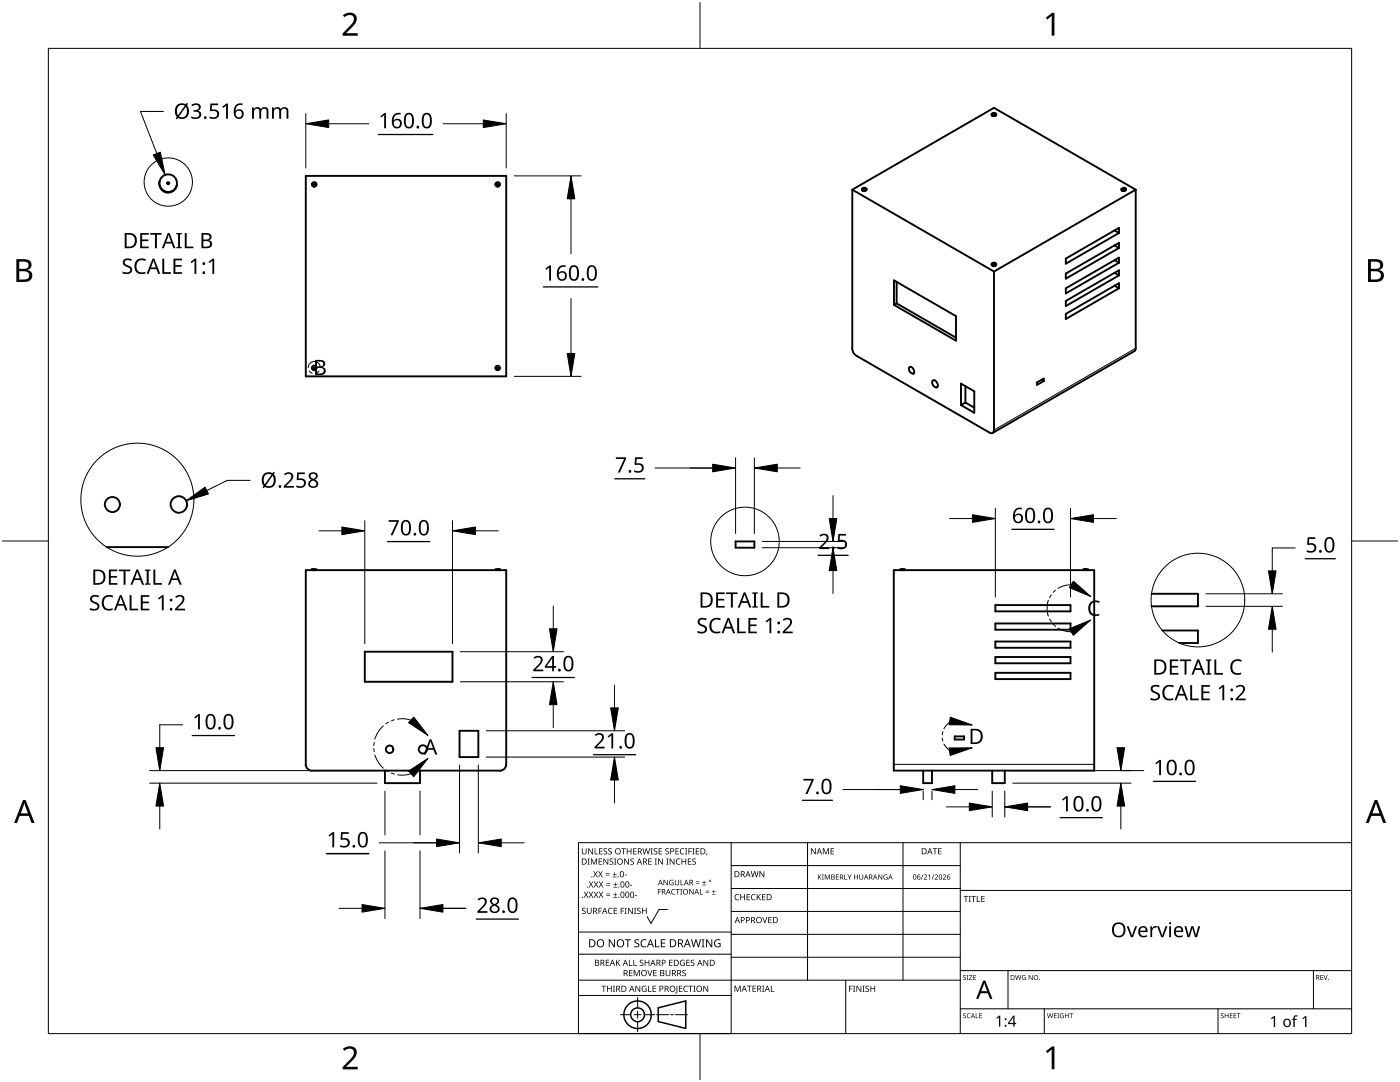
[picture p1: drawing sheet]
<svg xmlns="http://www.w3.org/2000/svg" width="279mm" height="216mm" viewBox="0 0 279 216" stroke-linecap="round" stroke-linejoin="round" font-family="sans-serif">
<g fill="none" stroke="#000" stroke-width=".38">
<path d="M31.8 36.2a1.75 1.75 0 0 0 1.4 2.2 1.75 1.75 0 0 0 2.1-1.4M33.4 36.4h.3v.3h-.3zM61 35.1h40v40h-40zM62.7 36.7v.1zM63 36.5a.44 .44 0 0 1 0 .6 .44 .44 0 0 1-.6 0M98.9 36.6a.44 .44 0 0 0 .2 .6 .44 .44 0 0 0 .6-.2M99.3 36.7l.1 .1zM170.1 37.8v31.7M170.1 37.8l28.3 16.4M170.1 37.8l28.3-16.3 28.3 16.3M172 37.8v.1l.3 .2 .5-.1M172 37.8l.5 .3 .4-.3"/>
<path d="M172.1 37.7v.1M172.1 37.6l.6-.1 .2 .2-.4 .3-.4-.2zM172.1 38h.1M172.2 38.1h.1M172.5 37.6l.1 .1M172.5 37.6l.1 .1zM172.6 37.6v.1M172.9 37.7v.1M197.9 22.9l.5 .3 .4-.3-.4 .3zM197.9 22.8v.1M198 22.6l.2-.1a.46 .46 0 0 1 .6 .3l-.4 .2-.4-.1zM198 23.1h.1"/>
<path d="M198.1 23.1h.1M198.3 22.7h.1zM198.3 22.7v.1M198.4 22.7l-.1 .1M198.6 23.1h.1M198.7 23.1h.1M198.8 22.8v.1M223.8 37.8l.2 .3h.5M223.8 37.8l.5 .3 .4-.3M223.9 37.7v.1M223.9 38h.1M223.9 37.6l.2-.1a.45 .45 0 0 1 .6 .2 .52 .52 0 0 1-.9 0z"/>
<path d="M224 38.1h.1M224.2 37.6l.1 .1M224.2 37.7h.1M224.3 37.6v.1M224.7 37.7v.1M226.7 37.8v31.7l-.2 .4-28.4 16.5M226.7 37.8l-28.3 16.4M178.4 55.9l12.4 7.2v4.9l-12.4-7.2zM178.9 56.2v4.3M197.9 52.7a.49 .49 0 0 0 .9 .2M197.9 52.7v.1l.3 .2a.45 .45 0 0 0 .6-.2M198 53h.1"/>
<path d="M198 52.5l.2-.1a.45 .45 0 0 1 .6 .3 .52 .52 0 0 1-.9 0zM198.1 53h.1M198.3 52.7h.1M198.3 52.6v.1M198.3 52.6h.1M198.4 54.2v31.6M198.4 52.6v.1M198.7 53h.1M198.8 52.7v.1M212.7 51.6l10.6-6.1v1l-10.6 6.1zM212.7 54.6l10.6-6.1v1l-10.6 6.1zM212.7 57.5l10.6-6.1v1l-10.6 6.1z"/>
<path d="M222.4 57l.9 .5M222.4 49l.9 .5M222.4 46l.9 .5M222.4 54.4l.9 .5M222.4 51.9l.9 .5M62.3 73.3a.44 .44 0 0 0 .2 .5 .44 .44 0 0 0 .5-.1l.1-.2M62.7 73.3v.1zM98.9 73.4a.43 .43 0 0 0 .4 .5 .43 .43 0 0 0 .4-.5M99.3 73.4h.1zM170.1 69.5l.2 .9 .6 .6M171 71l26.5 15.3M178.9 60.5l-.5 .3"/>
<path d="M178.9 60.5l11.9 6.9M181.5 73.2a.87 .87 0 0 1 .8 1.3l-.2 .1a.93 .93 0 0 1-.6-1.4zM186.2 75.9a.93 .93 0 0 1 .8 1.4 .93 .93 0 0 1-.8-1.4zM191.8 76.5l2.6 1.6v4.3l-2.6-1.6zM192.7 77.1v3.2M207 76.3l1.3-.8v.5l-1.3 .8zM207.9 75.8l.4 .2M212.7 60.1l10.6-6.2v1l-10.6 6.2zM212.7 62.6l10.6-6.1v1l-10.6 6.1zM192.7 80.3l1.7 1M192.7 80.3l-.9 .5M198.3 85.9a.53 .53 0 0 1-.2 .5 .53 .53 0 0 1-.6 0"/>
<path d="M33.5 109.2h-12.2M62.3 113.6v.2M62.3 113.6h.1M62.3 113.6h.9v.2M62.3 113.8h.1M62.6 113.5h.1M62.6 113.5v.1M62.7 113.5l.1 .1M63.1 113.8h.1M99 113.8h.1M99.4 113.5v.1M99.4 113.5l-.1 .1"/>
<path d="M99.4 113.5h.1M99.7 113.8h.1M99.8 113.6h.1M99.8 113.8h.1M99.8 113.6v.2M99.8 113.6h-.9v.2M146.8 108h3.7v1.3h-3.7zM178.4 113.8h40v40h-40zM179.7 113.8h.1M180.1 113.5l-.1 .1M180.1 113.5v.1M180.5 113.8h.1"/>
<path d="M180.5 113.6h.1M180.5 113.6h-.9v.2M180.5 113.6v.2M216.3 113.6v.2zM216.3 113.6h.8v.2M216.3 113.8h.1M216.6 113.5h.1M216.6 113.5v.1M216.7 113.5l.1 .1M217.1 113.8h.1M229.8 118.5h9.3v2.5h-9.3M72.8 130h17.5v6h-17.5z"/>
<path d="M198.6 120.7h15v1.3h-15zM198.6 131.1h15v1.2h-15zM198.6 134.3h15v1.2h-15zM198.6 124.4h15v1.3h-15zM198.6 128h15v1.3h-15zM232 125.8h7.1v2.5h-3.7M76.8 153.8v2.5h7v-2.5M91.7 145.8h3.8v5.3h-3.8zM99.8 153.8h-37.5M101 152.5a1.26 1.26 0 0 1-1.3 1.3M101 152.5v-38.7h-40v38.7a1.33 1.33 0 0 0 1.3 1.3M184.2 153.8v2.5h1.8v-2.5"/>
<path d="M190.5 146.9h1.9v.7h-1.9zM200.5 153.8v2.5h-2.5v-2.5"/>
<circle cx="33.6" cy="36.5" r="1.77"/>
<circle cx="62.7" cy="36.8" r=".45"/>
<circle cx="99.3" cy="36.8" r=".44"/>
<circle cx="62.7" cy="73.4" r=".44"/>
<circle cx="99.3" cy="73.4" r=".44"/>
<circle cx="22.4" cy="100.7" r="1.5"/>
<circle cx="35.7" cy="100.7" r="1.64"/>
<circle cx="77.7" cy="149.5" r=".74"/>
<circle cx="84.4" cy="149.5" r=".83"/>
</g>
<path d="M226.7 69.5l-28.3 16.3M178.4 152.5h40" fill="none" stroke="#000" stroke-width=".2"/>
<g fill="none" stroke="#000" stroke-width=".2">
<circle cx="33.6" cy="36.3" r="4.8"/>
<circle cx="27.4" cy="99.7" r="11.3"/>
<circle cx="148.7" cy="108" r="6.8"/>
<circle cx="239.1" cy="119.7" r="9.3"/>
</g>
<path d="M9.7 9.7h260v196.5h-260z" fill="none" stroke="#000" stroke-width=".2"/>
<path d="M139.7 .5v9.2M.5 108h9.2M269.7 108h9.2M139.7 206.2v9.2" fill="none" stroke="#000" stroke-width=".2"/>
<g fill="#000">
<path d="M68.4 3.1a1.64 1.64 0 0 1 2.8 .4 2.52 2.52 0 0 1-1.2 2.2l-.9 .9h2.3v.5h-3v-.4l1.2-1.2a1.95 1.95 0 0 0 .9-2.2 1.23 1.23 0 0 0-1.8 .1zM208.7 3.5l1.3-.9h.4v4.5h-.5v-4l-.9 .8zM68.4 209.3a1.64 1.64 0 0 1 2.8 .4 2.52 2.52 0 0 1-1.2 2.2l-.9 1h2.3v.5h-3v-.5l1.2-1.2a1.95 1.95 0 0 0 .9-2.1 1.23 1.23 0 0 0-1.8 .1zM208.7 209.8l1.3-1h.4v4.6h-.5v-4l-.9 .7z"/>
<path d="M3.3 51.7h1.3a1.28 1.28 0 0 1 1.7 1.3 1.04 1.04 0 0 1-.9 .9 1.23 1.23 0 0 1 1 1.5 1.23 1.23 0 0 1-1.5 .9h-1.6zM3.8 54.1v1.7h1a.86 .86 0 0 0 1-.9 .86 .86 0 0 0-1.1-.8zM3.8 52.2v1.4h.9a.78 .78 0 0 0 1-.7 .78 .78 0 0 0-1.1-.7z"/>
<path d="M273 51.7h1.3a1.28 1.28 0 0 1 1.7 1.3 1.04 1.04 0 0 1-.8 .9 1.23 1.23 0 0 1 1 1.5 1.23 1.23 0 0 1-1.6 .9h-1.6zM273.6 54.1v1.7h.9a.86 .86 0 0 0 1.1-.9 .86 .86 0 0 0-1.1-.8zM273.6 52.2v1.4h.8a.78 .78 0 0 0 1-.7 .78 .78 0 0 0-1.1-.7z"/>
<path d="M4.6 159.6h.5l1.8 4.6h-.6l-.6-1.4h-1.8l-.5 1.4h-.6zM4.8 160.2l-.7 2.1h1.5z"/>
<path d="M274.3 159.6h.6l1.7 4.6h-.6l-.5-1.4h-1.8l-.6 1.4h-.5zM274.6 160.2l-.7 2.1h1.4z"/>
</g>
<g fill="none" stroke="#000" stroke-width=".2">
<path d="M145.9 168.1v38.1h-30.5v-38.1h154.3M145.9 172.7h45.7M145.9 177.3h45.7M161.2 168.1v27.5M180.2 168.1v27.5M191.6 168.1v38.1M191.6 177.7h78.1M115.4 198.6h30.5M115.4 195.6h76.2M115.4 190.4h30.5M115.4 186h30.5M127.3 199v2.1"/>
<path d="M133.2 181.5h-1.7l-1.6 2.8-.7-1.4M145.9 181.9h45.7M145.9 186.4h45.7M145.9 191h45.7M168.8 195.6v10.6M191.6 193.7h78.1M201.2 193.7v7.6M262.1 193.7v7.6M123.8 202.5h2.1M126.6 202.5h1.3M127.3 201.8v1.4M127.3 203.8v2.1"/>
<path d="M128.6 202.5h2.1M131 202.5h2.4M133.8 202.5h.6M134.8 202.5h2.4M191.6 201.3h78.1M208.4 201.3v4.9M243.1 201.3v4.9"/>
</g>
<g fill="#000">
<path d="M116.1 169.3h.2v.8a.32 .32 0 0 0 .3 .3 .32 .32 0 0 0 .3-.3v-.8h.2v.8a.47 .47 0 0 1-.5 .4 .47 .47 0 0 1-.5-.5zM116.5 177.9h.2l.3 .5 .3-.5h.1l-.4 .6 .4 .6h-.1l-.3-.5-.4 .5h-.1l.4-.6zM117.3 171.3h.4l-.1 .1v1l.1 .1h-.4l.1-.1v-1zM117.4 169.3h.2l.6 1v-1h.1v1.2h-.1l-.7-1v1h-.1zM117.5 177.9h.2l.3 .5 .3-.5h.1l-.4 .6 .4 .6h-.1l-.4-.5-.3 .5h-.1l.4-.6zM117.5 175.9h.2l.3 .5 .3-.5h.1l-.4 .6 .5 .6h-.2l-.3-.5-.4 .5h-.1l.4-.6zM117.9 171.3h.3l.3 1 .4-1h.3v1.2h-.2v-1l-.4 1h-.1l-.4-1v1h-.2zM118.7 169.3h.1v1h.6v.2h-.7zM118.4 173.8h.1l.3 .5 .3-.5h.2l-.4 .6 .4 .7h-.1l-.4-.6-.3 .6h-.1l.4-.7zM118.5 177.9h.2l.2 .5 .3-.5h.2l-.4 .6 .4 .6h-.1l-.4-.5-.3 .5h-.1l.4-.6zM118.5 175.9h.2l.3 .5 .3-.5h.1l-.4 .6 .4 .6h-.1l-.3-.5-.4 .5h-.1l.4-.6zM119.5 171.3h.7v.1h-.6v.4h.5v.2h-.5v.4h.6v.1h-.7z"/>
<path d="M119.6 169.3h.6v.1h-.5v.4h.5v.1h-.5v.4h.5v.2h-.6zM119.4 173.8h.1l.3 .5 .3-.5h.2l-.4 .6 .4 .7h-.1l-.4-.6-.3 .6h-.2l.5-.7zM119.5 177.9h.1l.3 .5 .3-.5h.2l-.4 .6 .4 .6h-.1l-.4-.5-.3 .5h-.1l.4-.6zM119.5 175.9h.2l.3 .5 .3-.5h.1l-.4 .6 .4 .6h-.1l-.4-.5-.3 .5h-.1l.4-.6zM120.9 174.6h.8v.1h-.8zM120.9 174.2h.8v.1h-.8zM121 178.7h.8v.1h-.8zM121 178.3h.8v.1h-.8zM121 176.6h.8v.1h-.8zM121 176.3h.8v.1h-.8zM120.5 169.4l.4-.1h.3l-.1 .1a.25 .25 0 0 0-.4-.1 .25 .25 0 0 0 0 .4l.4 .3 .1 .2-.3 .3-.5-.1v-.1h.2a.27 .27 0 0 0 .4-.1 .27 .27 0 0 0-.3-.3l-.2-.2zM120.4 171.3h.2l.7 1-.1-1h.2v1.2h-.2l-.6-1v1h-.2z"/>
<path d="M121.4 169.4l.5-.1h.2v.1a.25 .25 0 0 0-.4-.1 .25 .25 0 0 0 0 .4l.4 .3v.2l-.2 .3-.5-.1v-.1h.1a.27 .27 0 0 0 .5-.1 .27 .27 0 0 0-.4-.3l-.2-.2zM122.3 174.9h.8v.2h-.8zM122.4 179h.8v.1h-.8zM122.4 177h.8v.1h-.8zM121.7 171.4l.4-.1 .3 .1-.1 .1a.25 .25 0 0 0-.4-.1 .25 .25 0 0 0 0 .4 .42 .42 0 0 1 .5 .5 .42 .42 0 0 1-.7 .2l-.1-.2 .2 .1a.27 .27 0 0 0 .5-.2 .27 .27 0 0 0-.4-.3l-.2-.2zM122.6 174h.1v.4h.4v.1h-.4v.4h-.1v-.4h-.3v-.1h.3zM122.7 178.1h.1v.4h.4v.1h-.4v.3h-.1v-.3h-.3v-.1h.3zM122.7 176.1h.2v.3h.3v.2h-.3v.3h-.2v-.3h-.3v-.2h.3zM122.6 171.3h.4l-.1 .1v1l.1 .1h-.4l.1-.1v-1zM124 169.3h.9v.1h-.4v1.1h-.1v-1.1h-.4zM124.7 174.5h.4v.2h-.4zM124.6 171.3h.1l.7 1v-1h.1v1.2h-.2l-.6-1v1h-.1z"/>
<path d="M125.7 176.6h.5v.1h-.5zM125.1 169.3h.1v.5h.7v-.5h.1v1.2h-.1v-.6h-.7v.6h-.1zM125.8 171.4l.5-.1 .2 .1v.1a.25 .25 0 0 0-.4-.1 .25 .25 0 0 0 0 .4 .42 .42 0 0 1 .4 .5 .42 .42 0 0 1-.7 .2v-.2l.1 .1a.27 .27 0 0 0 .5-.2 .27 .27 0 0 0-.4-.3l-.2-.2zM126.7 178.6h.4v.2h-.4zM126.4 169.3h.6v.1h-.5v.4h.5v.1h-.5v.4h.5v.2h-.6zM128.2 169.3h.2l.2 1 .3-1h.2l.2 1 .3-1h.1l-.3 1.2h-.1l-.3-1.1-.3 1.1h-.2zM129.4 171.3h.7v.1h-.6v.4h.5v.2h-.5v.4h.6v.1h-.7zM129.8 169.3h.5l-.2 .1v1l.2 .1h-.5l.2-.1v-1zM130.7 171.3h.4l-.1 .1v1l.1 .1h-.4l.1-.1v-1zM130.5 169.4l.4-.1h.3l-.1 .1a.25 .25 0 0 0-.4-.1 .25 .25 0 0 0 0 .4l.4 .3 .1 .2-.2 .3-.6-.1v-.1h.2a.27 .27 0 0 0 .4-.1 .27 .27 0 0 0-.3-.3l-.2-.2zM131.3 177.4h.6v.1h-.5v.4h.5v.1h-.5v.5h-.1zM131.4 169.3h.7v.1h-.5v.4h.5v.1h-.5v.4h.5v.2h-.7z"/>
<path d="M131.3 171.3h.2l.7 1v-1h.1v1.2h-.2l-.6-1v1h-.2zM132.4 175.6h.2l.6 .9v-.9h.1v1h-.2l-.6-.9v.9h-.1zM133 171.3h.4l-.1 .1v1l.1 .1h-.4l.1-.1v-1zM132.8 169.4l.4-.1h.3l-.1 .1a.25 .25 0 0 0-.3-.1 .25 .25 0 0 0 0 .4l.4 .3v.2l-.2 .3-.5-.1v-.1h.1a.27 .27 0 0 0 .5-.1 .27 .27 0 0 0-.4-.3l-.2-.2zM133.7 175.7l.5-.2 .2 .1v.1a.45 .45 0 0 0-.7 .4 .45 .45 0 0 0 .6 .4v-.3h-.2v-.1h.3v.5a.6 .6 0 0 1-.8-.1 .6 .6 0 0 1 .1-.8zM134.1 177.5l.4-.1h.3l-.1 .2a.44 .44 0 0 0-.6 .4 .44 .44 0 0 0 .6 .3 .52 .52 0 0 1-.7 0 .52 .52 0 0 1 .1-.8zM133.6 171.3h.2l.7 1v-1h.1v1.2h-.2l-.6-1v1h-.2zM134.9 177.4h.8v.1h-.4v1h-.1v-1h-.3zM135 171.5l.5-.2 .3 .1-.1 .1a.49 .49 0 0 0-.7 .4 .49 .49 0 0 0 .7 .5 .52 .52 0 0 1-.6 0 .52 .52 0 0 1-.2-.6zM134.8 169.3h.7v.1h-.6v.4h.5v.1h-.5v.4h.6v.2h-.7zM134.7 175.6h.1v.7a.28 .28 0 0 0 .3 .2 .28 .28 0 0 0 .3-.2v-.7h.1v.7a.42 .42 0 0 1-.4 .4 .42 .42 0 0 1-.4-.4zM135.8 175.6h.2v.9h.4v.1h-.6z"/>
<path d="M135.8 177.4h.3l-.1 .1v.9l.1 .1h-.3l.1-.1v-.9zM135.8 169.4l.4-.1h.4l-.1 .1h-.2a.49 .49 0 0 0-.4 .6 .49 .49 0 0 0 .7 .3 .52 .52 0 0 1-.7 .1 .52 .52 0 0 1-.2-.6zM136 171.3h.2v.5h.6v-.5h.1v1.2h-.1v-.5h-.6v.5h-.2zM136.7 169.3h.5l-.2 .1v1l.2 .1h-.5l.2-.1v-1zM137.4 169.3h.7v.1h-.6v.4h.5v.2h-.5v.5h-.1zM137.3 171.3h.7v.1h-.6v.4h.5v.2h-.5v.4h.6v.1h-.7zM137.6 177.4h.1l.6 .9v-.9h.1v1.1h-.1l-.6-.9v.9h-.1zM138.2 169.3h.4l-.1 .1v1l.1 .1h-.4l.1-.1v-1zM138.9 176.2h.7v.1h-.7zM138.9 175.9h.7v.1h-.7zM138.2 171.4l.4-.1 .3 .1-.1 .1a.25 .25 0 0 0-.4-.1 .25 .25 0 0 0 0 .4 .42 .42 0 0 1 .5 .5 .42 .42 0 0 1-.7 .2l-.1-.2 .2 .1a.27 .27 0 0 0 .5-.2 .27 .27 0 0 0-.4-.3l-.2-.2zM138.9 169.3h.6v.1h-.5v.4h.5v.1h-.5v.4h.5v.2h-.6z"/>
<path d="M139.7 177.4h.1v1h.5v.1h-.6zM140.1 176.5h.8v.1h-.8zM140.5 175.7h.1v.3h.3v.2h-.3v.3h-.1v-.3h-.4v-.2h.4zM140.8 178h.7v.2h-.7zM140.8 177.7h.7v.1h-.7zM141 170.3h.2l-.3 .4zM142.1 178.4h.7v.1h-.7zM142.4 177.6h.1v.3h.3v.1h-.3v.3h-.1v-.3h-.3v-.1h.3zM146.8 178.6l.4-.2 .3 .1v.1a.49 .49 0 0 0-.7 .4 .49 .49 0 0 0 .7 .5 .52 .52 0 0 1-.7 0 .52 .52 0 0 1-.2-.6zM147.7 178.4h.2v.5h.6v-.5h.2v1.2h-.2v-.5h-.6v.5h-.2zM149 178.4h.7v.1h-.5v.4h.4v.2h-.4v.4h.5v.1h-.7zM150 178.6l.5-.2 .3 .1-.1 .1a.49 .49 0 0 0-.7 .4 .49 .49 0 0 0 .8 .5 .52 .52 0 0 1-.7 0 .52 .52 0 0 1-.2-.6z"/>
<path d="M149.8 173.8h.2l.3 1.1 .2-1.1h.2l.3 1.1 .2-1.1h.2l-.3 1.2h-.2l-.3-1-.3 1h-.1zM151 178.4h.2v.6l.5-.6h.2l-.5 .5 .5 .7h-.2l-.4-.6-.1 .6h-.2zM151.6 173.8h.1l.7 1v-1h.1v1.2h-.1l-.7-1v1h-.1zM152.1 178.4h.7v.1h-.6v.4h.5v.2h-.5v.4h.6v.1h-.7zM161.8 169.3h.2l.7 1v-1h.1v1.2h-.2l-.6-1v1h-.2zM163.2 174.5h.2v.5l.6-.5-.4 .4 .4 .6h-.2l-.3-.5-.1 .5h-.2zM164 174.5h.4l-.1 .1v.8l.1 .1h-.4l.2-.1v-.8zM164.2 169.3h.2l.4 .9 .4-.9h.2v1.2h-.1v-1.1l-.4 1.1h-.1l-.4-1.1v1.1h-.2zM164.6 174.5h.2l.3 .8 .3-.8h.2v1h-.1v-.9l-.4 .9-.4-.9v.9h-.1zM165.8 169.3h.6v.1h-.5v.4h.5v.1h-.5v.4h.5v.2h-.6zM166.8 174.5h.6v.1h-.4v.3h.4v.1h-.4v.4h.4v.1h-.6zM168.5 174.5h.1v.9h.5v.1h-.6z"/>
<path d="M169.1 174.5h.2l.2 .5 .3-.5h.1l-.3 .6v.4h-.1v-.4zM170.4 174.5h.2v.4h.5v-.4h.1v1h-.1v-.5h-.5v.5h-.2zM171.5 174.5h.1v.7a.26 .26 0 0 0 .3 .2 .26 .26 0 0 0 .2-.2v-.7h.2v.7a.39 .39 0 0 1-.4 .3 .39 .39 0 0 1-.4-.3zM175.3 174.5h.1l.6 .8-.1-.8h.2v1h-.2l-.5-.8v.8h-.1zM176.4 174.6l.5-.1h.2v.2a.42 .42 0 0 0-.7 .3 .42 .42 0 0 0 .6 .4v-.3h-.2v-.1h.3v.5a.56 .56 0 0 1-.7-.1 .56 .56 0 0 1 0-.8zM184.2 174.5h.1l-.4 1h-.1zM184.4 174.6a.37 .37 0 0 1 .6 0 .37 .37 0 0 1-.3 .6l-.2 .2h.5v.1h-.6l.2-.4a.27 .27 0 0 0 .3-.3 .27 .27 0 0 0-.4-.2zM185.2 174.7l.4-.2v1h-.1v-.9l-.2 .2zM186.3 174.5h.2l-.4 1h-.2zM186.1 169.3h.9v.1h-.3v1.1h-.2v-1.1h-.4zM186.5 174.6a.37 .37 0 0 1 .6 0 .37 .37 0 0 1-.2 .6l-.2 .2h.5v.1h-.7l.3-.4a.27 .27 0 0 0 .3-.3 .27 .27 0 0 0-.4-.2zM187.2 169.3h.7v.1h-.5v.4h.5v.1h-.5v.4h.5v.2h-.7z"/>
<path d="M188.2 174.6a.37 .37 0 0 1 .6 0 .37 .37 0 0 1-.3 .6l-.2 .2h.5v.1h-.6l.2-.4a.27 .27 0 0 0 .3-.3 .27 .27 0 0 0-.4-.2zM192.3 178.8h.9v.1h-.3v1.1h-.2v-1.1h-.4zM193.3 178.8h.5l-.2 .1v1l.2 .1h-.5l.2-.1v-1zM193.8 178.8h1v.1h-.4v1.1h-.2v-1.1h-.4zM194.9 178.8h.2v1.1h.5v.1h-.7zM195.8 178.8h.7v.1h-.5v.4h.5v.1h-.5v.5h.5v.1h-.7zM116.2 181.3l.4-.2 .3 .1-.1 .1a.25 .25 0 0 0-.4-.1 .25 .25 0 0 0 0 .4l.4 .2 .1 .3-.3 .3-.5-.1v-.1h.2a.27 .27 0 0 0 .4-.1 .27 .27 0 0 0-.3-.3l-.2-.2zM117.1 181.1h.2v.8a.32 .32 0 0 0 .3 .3 .32 .32 0 0 0 .3-.3v-.8h.2v.8a.47 .47 0 0 1-.5 .5 .47 .47 0 0 1-.5-.5zM119.4 181.1h.7v.2h-.5v.4h.5v.1h-.5v.6h-.2zM120 196.7h1v.1h-.4v1.1h-.2v-1.1h-.4zM120.9 191.5h.7v.1h-.5v.4h.4v.2h-.4v.4h.5v.1h-.7zM121.5 181.3l.4-.2 .4 .1-.1 .1a.49 .49 0 0 0-.7 .5 .49 .49 0 0 0 .7 .4 .52 .52 0 0 1-.6 .1 .52 .52 0 0 1-.3-.6z"/>
<path d="M121.1 196.7h.2v.5h.6v-.5h.2v1.2h-.2v-.6h-.6v.6h-.2zM121.5 187.4h.2l.9 1.3v-1.3h.1v1.6h-.2l-.8-1.3v1.3h-.2zM122.3 196.7h.4l-.1 .1v1l.1 .1h-.4l.2-.1v-1zM122.5 181.1h.7v.2h-.6v.4h.5v.1h-.5v.4h.6v.2h-.7zM122.9 191.5h.2v.6l.5-.6h.2l-.5 .5 .5 .7h-.2l-.4-.6-.1 .6h-.2zM123.9 181.1h.6v.2h-.5v.4h.5v.1h-.5v.6h-.1zM124.7 181.1h.4l-.2 .2v.9l.2 .2h-.4l.1-.2v-.9zM124.7 187.4h1.2v.2h-.5v1.4h-.2v-1.4h-.5zM125.5 191.5h.2v1.1h.5v.1h-.7zM125.5 193.6h.7v.1h-.5v.4h.5v.1h-.5v.4h.5v.2h-.7zM125.3 181.1h.2l.7 1.1-.1-1.1h.2v1.3h-.2l-.6-1v1h-.2zM126.4 191.5h.2v1.1h.5v.1h-.7z"/>
<path d="M126.5 181.1h.5l-.2 .2v.9l.2 .2h-.5l.2-.2v-.9zM126.5 193.6h.2l.4 1 .4-1h.2v1.2h-.2v-1.1l-.4 1.1h-.1l-.4-1.1v1.1h-.1zM126.7 187.6l.3-.2 .6 .1-.2 .1a.33 .33 0 0 0-.6 .2 .33 .33 0 0 0 .4 .4 .47 .47 0 0 1 .4 .6 .47 .47 0 0 1-.7 .2h-.3v-.2h.2a.35 .35 0 0 0 .6-.2 .35 .35 0 0 0-.5-.4l-.3-.2zM126.8 196.7h.2l.6 1v-1h.2v1.2h-.2l-.7-1 .1 1h-.2zM127.2 181.3l.4-.2 .3 .1-.1 .1a.25 .25 0 0 0-.4-.1 .25 .25 0 0 0 0 .4l.4 .2 .1 .3-.3 .3-.5-.1v-.1h.2a.27 .27 0 0 0 .4-.1 .27 .27 0 0 0-.3-.3l-.2-.2zM127.7 191.6l.5-.1 .2 .1v.1a.25 .25 0 0 0-.4-.1 .25 .25 0 0 0 0 .4l.4 .2v.3l-.2 .2h-.5v-.2l.1 .1a.27 .27 0 0 0 .5-.2 .27 .27 0 0 0-.4-.3l-.2-.2zM128 187.6l.6-.2 .4 .1v.2a.64 .64 0 0 0-1 .5 .64 .64 0 0 0 1 .6v.2a.83 .83 0 0 1-1.1-.3 .83 .83 0 0 1 .1-1.1zM128.2 196.8l.6-.1 .2 .1v.1a.5 .5 0 0 0-.8 .4 .5 .5 0 0 0 .7 .5v-.4h-.3v-.1h.4v.6a.66 .66 0 0 1-.8-.2 .66 .66 0 0 1 0-.9zM128.1 181.1h.2v.6h.6v-.6h.2v1.3h-.2v-.6h-.6v.6h-.2zM129.2 193.6h.1l.4 1 .3-1h.2l-.4 1.2h-.2zM129.3 196.7h.2v1.1h.5v.1h-.7zM128.7 191.5h.1v.5h.6v-.5h.2v1.2h-.2v-.5h-.6v.5h-.1z"/>
<path d="M130.7 187.4h.2v1.4h.7v.2h-.9zM130.2 196.7h.7v.1h-.5v.4h.5v.1h-.5v.5h.5v.1h-.7zM130.4 193.6h.6v.1h-.5v.4h.5v.1h-.5v.4h.5v.2h-.6zM131.9 187.4h.9v.2h-.7v.5h.6v.2h-.6v.5h.7v.2h-.9zM132.8 193.6h.2v.7a.32 .32 0 0 0 .3 .4 .32 .32 0 0 0 .3-.4v-.7h.2v.7a.47 .47 0 0 1-.5 .5 .47 .47 0 0 1-.5-.5zM133.5 191.5h.7v.1h-.5v.4h.5v.2h-.5v.4h.5v.1h-.7zM135 196.7h.2v1.3l-.1 .2h-.3l-.1-.1 .3-.2zM135.5 196.7h.7v.1h-.5v.4h.4v.1h-.4v.5h.5v.1h-.7zM135.8 191.7l.5-.2 .4 .1-.1 .1a.5 .5 0 0 0-.8 .4 .5 .5 0 0 0 .7 .5v-.4h-.2v-.1h.4v.6a.66 .66 0 0 1-.9-.1 .66 .66 0 0 1 0-.9zM136.2 193.7l.4-.2 .3 .1-.1 .1a.25 .25 0 0 0-.4-.1 .25 .25 0 0 0 0 .4 .42 .42 0 0 1 .5 .6 .42 .42 0 0 1-.7 .2l-.1-.2h.2a.27 .27 0 0 0 .5-.1 .27 .27 0 0 0-.4-.3l-.2-.2zM136.5 196.8l.5-.1 .3 .1-.1 .1a.49 .49 0 0 0-.7 .4 .49 .49 0 0 0 .8 .4 .52 .52 0 0 1-.7 .1 .52 .52 0 0 1-.2-.6zM137 191.5h.7v.1h-.6v.4h.5v.2h-.5v.4h.6v.1h-.7z"/>
<path d="M137.4 196.7h.9v.1h-.4v1.1h-.1v-1.1h-.4zM137.9 191.6l.4-.1 .3 .1-.1 .1a.25 .25 0 0 0-.4-.1 .25 .25 0 0 0 0 .4l.4 .2 .1 .3-.2 .2h-.6v-.2l.2 .1a.27 .27 0 0 0 .5-.2 .27 .27 0 0 0-.4-.3l-.2-.2zM138.4 196.7h.4l-.1 .1v1l.1 .1h-.4l.1-.1v-1zM137.9 187.4h.2l.3 1.4 .4-1.4h.2l.4 1.4 .3-1.4h.2l-.4 1.6h-.2l-.4-1.3-.4 1.3h-.2zM140 187.4h.6l-.2 .2v1.3l.2 .1h-.6l.2-.1v-1.3zM140.4 196.7h.1l.7 1v-1h.1v1.2h-.1l-.7-1v1h-.1zM140.4 191.5h.2l.6 1v-1h.1v1.2h-.1l-.7-1v1h-.1zM140.9 187.4h.2l.9 1.3v-1.3h.2v1.6h-.3l-.8-1.3v1.3h-.2zM142.7 187.6l.7-.2 .4 .1-.1 .2a.65 .65 0 0 0-1 .5 .65 .65 0 0 0 .9 .6v-.4h-.3v-.2h.5v.7a.86 .86 0 0 1-1.1-.1 .86 .86 0 0 1 0-1.2zM146.6 196.7h.2l.4 1 .4-1h.2v1.2h-.1v-1.1l-.4 1.1h-.2l-.4-1.1v1.1h-.1zM149.1 196.7h.9v.1h-.4v1.1h-.1v-1.1h-.4zM150.2 196.7h.7v.1h-.6v.4h.5v.1h-.5v.5h.6v.1h-.7z"/>
<path d="M152.1 183h.2l.3 1 .4-1h.2l-.5 1.2h-.1zM152.1 196.7h.4l-.1 .1v1l.1 .1h-.4l.1-.1v-1zM153.8 196.7h.2v1.1h.5v.1h-.7zM153.3 183h.7v.1h-.5v.4h.5v.1h-.5v.5h.5v.1h-.7zM169.5 196.7h.6v.1h-.5v.5h.5v.1h-.5v.5h-.1zM170.2 196.7h.5l-.2 .1v1l.2 .1h-.5l.2-.1v-1zM170.9 196.7h.2l.6 1v-1h.2v1.2h-.2l-.6-1v1h-.2zM172.1 196.7h.5l-.2 .1v1l.2 .1h-.5l.2-.1v-1zM172.8 196.8l.4-.1h.2v.2a.25 .25 0 0 0-.4-.1 .25 .25 0 0 0 0 .4l.4 .2 .1 .3-.3 .2h-.5v-.2l.2 .1a.27 .27 0 0 0 .4-.2 .27 .27 0 0 0-.3-.3l-.3-.2zM173.7 196.7h.2v.5h.6v-.5h.2v1.2h-.2v-.6h-.6v.6h-.2zM192.2 194.7l.4-.1h.2l-.1 .1a.24 .24 0 0 0-.3 0 .24 .24 0 0 0-.1 .3 .24 .24 0 0 0 .4 .1l.1 .1-.1 .3h-.4l-.1-.1a.24 .24 0 0 0 .3 .1 .24 .24 0 0 0 .1-.3l-.4-.3zM192.9 194.6h.4l-.1 .1v.7l.1 .1h-.4l.1-.1v-.7z"/>
<path d="M193.4 194.6h.6l-.5 .8h.6v.1h-.7l.5-.8h-.5zM194.2 194.6h.6v.1h-.4v.3h.4v.1h-.4v.3h.4v.1h-.6zM202.6 194.6h.1l.2 .8 .2-.8h.2l.2 .8 .2-.8h.1l-.2 .9h-.2l-.2-.8-.2 .8h-.2zM204.1 194.7l.3-.1h.3l-.1 .1a.4 .4 0 0 0-.6 .4 .4 .4 0 0 0 .6 .3v-.3l-.2-.1h.3v.5a.53 .53 0 0 1-.7-.1 .53 .53 0 0 1 .1-.7zM205.3 194.6h.2l.5 .8v-.8h.1v.9h-.2l-.5-.8v.8h-.1zM224.9 184.8h.3l.7 1.9 .6-1.9h.4l-.8 2.2h-.4zM229.6 184.8h.3v.4l.4-.4h.6l-.1 .3-.5 .1-.3 .3-.1 1.5h-.3zM230.9 184.8h.4l.6 1.9 .7-1.9h.4l-.8 2.2h-.5zM236.4 184.8h.4l.4 1.8 .6-1.8h.4l.5 1.8 .4-1.8h.4l-.6 2.2h-.4l-.5-1.8-.6 1.8h-.4zM263.5 194.6h.6v.1h-.5v.3h.4v.1h-.4v.3h.5v.1h-.6zM264.1 194.6h.2l.2 .8 .3-.8h.2l-.4 .9h-.1zM192.2 202.3l.4-.1h.2l-.1 .1a.24 .24 0 0 0-.3 0 .24 .24 0 0 0-.1 .3 .24 .24 0 0 0 .4 .1l.1 .2-.1 .2-.4 .1-.1-.2a.24 .24 0 0 0 .3 .1 .24 .24 0 0 0 .1-.3l-.4-.2z"/>
<path d="M193.1 202.3l.6-.1-.3 .1a.4 .4 0 0 0-.3 .5 .4 .4 0 0 0 .5 .2 .46 .46 0 0 1-.6 0 .46 .46 0 0 1 .1-.7zM194.7 202.2h.1v.8h.5v.2h-.6zM195.4 202.2h.6v.1h-.4v.3h.4v.1h-.4v.4h.4v.1h-.6zM198.8 203.1l.6-.4h.2v2.1h-.2v-1.9l-.5 .4zM209 202.2h.1l.2 .8 .2-.8h.1l.3 .8 .2-.8h.1l-.3 1h-.1l-.2-.9-.3 .9h-.1zM210.3 202.2h.6v.1h-.4v.3h.3v.1h-.3v.4h.4v.1h-.6zM211 202.2h.4l-.2 .1v.8l.2 .1h-.4l.1-.1v-.8zM211.6 202.3l.7-.1-.1 .1a.4 .4 0 0 0-.6 .4 .4 .4 0 0 0 .6 .3v-.2l-.2-.2h.3v.5a.53 .53 0 0 1-.7-.1 .53 .53 0 0 1 0-.7zM212.5 202.2h.2v.4h.5v-.4h.1v1h-.1v-.5h-.5v.5h-.2zM213.4 202.2h.8v.1h-.3v.9h-.2v-.9h-.3zM243.7 202.3l.3-.1h.2v.1a.24 .24 0 0 0-.3 0 .24 .24 0 0 0-.1 .3 .24 .24 0 0 0 .3 .1l.1 .2-.1 .2-.4 .1-.1-.2a.24 .24 0 0 0 .4 .1 .24 .24 0 0 0 0-.3l-.3-.2zM244.4 202.2h.2v.4h.5v-.4h.1v1h-.1v-.5h-.5v.5h-.2z"/>
<path d="M245.4 202.2h.6v.1h-.4v.3h.4v.1h-.4v.4h.4v.1h-.6zM246.2 202.2h.5v.1h-.4v.3h.4v.1h-.4v.4h.4v.1h-.5zM246.8 202.2h.8v.1h-.3v.9h-.2v-.9h-.3zM253.7 203.2l.6-.5h.2v2.2h-.3v-1.9l-.4 .4zM258.2 202.7l.3-.1h.5l-.1 .3-.4-.1-.1 .2v.3h.4v.2h-.4v1.4h-.3v-1.4h-.3l.3-.2zM259.9 203.2l.6-.5h.2v2.2h-.2v-1.9l-.5 .4z"/>
<path d="M116.1 171.3h.4a.61 .61 0 0 1 .6 .6 .61 .61 0 0 1-.6 .6h-.4zM116.3 171.4v1h.1a.48 .48 0 0 0 .5-.5 .48 .48 0 0 0-.4-.5z"/>
<path d="M122.7 169.9a.61 .61 0 0 1 1.2 0 .61 .61 0 0 1-1.2 0zM123 169.5a.47 .47 0 0 0-.1 .7 .47 .47 0 0 0 .8 0v-.1a.45 .45 0 0 0-.1-.6 .45 .45 0 0 0-.6 0z"/>
<path d="M123.1 171.9a.61 .61 0 0 1 1.2 0 .61 .61 0 0 1-1.2 0zM123.5 171.5l-.2 .4a.45 .45 0 0 0 .7 .4 .45 .45 0 0 0 0-.8l-.2-.1z"/>
<path d="M123.9 173.9a.51 .51 0 0 1 .6 .1 .51 .51 0 0 1 0 .7 .44 .44 0 0 1-.6 .3 .44 .44 0 0 1-.2-.6zM123.9 174v.1a.48 .48 0 0 0 .3 .8 .53 .53 0 0 0 .2-.5 .53 .53 0 0 0-.4-.4z"/>
<path d="M124 178a.44 .44 0 0 1 .5 0 .44 .44 0 0 1 .1 .5 .46 .46 0 0 1-.4 .7 .46 .46 0 0 1-.4-.7zM124.1 178.1l-.1 .2a.45 .45 0 0 0 .3 .7 .53 .53 0 0 0 .2-.5 .53 .53 0 0 0-.4-.4z"/>
<path d="M124 176a.44 .44 0 0 1 .5 0 .44 .44 0 0 1 .1 .5 .46 .46 0 0 1-.4 .6 .46 .46 0 0 1-.4-.7zM124.1 176.1l-.1 .4a.31 .31 0 0 0 .2 .5 .31 .31 0 0 0 .3-.5l-.1-.4z"/>
<path d="M124.9 178a.5 .5 0 0 1 .7 .1 .5 .5 0 0 1 0 .6 .44 .44 0 0 1-.6 .4 .44 .44 0 0 1-.2-.6zM125 178.1a.48 .48 0 0 0-.1 .6 .48 .48 0 0 0 .4 .3l.1-.8-.2-.2z"/>
<path d="M124.9 176a.44 .44 0 0 1 .6 0 .44 .44 0 0 1 .1 .5 .46 .46 0 0 1-.5 .6 .46 .46 0 0 1-.3-.7zM125 176.1l-.1 .4a.31 .31 0 0 0 .3 .5 .31 .31 0 0 0 .2-.5v-.4z"/>
<path d="M125.9 178a.5 .5 0 0 1 .6 .1 .5 .5 0 0 1 0 .6 .44 .44 0 0 1-.5 .4 .44 .44 0 0 1-.2-.6zM126 178.1l-.1 .1a.48 .48 0 0 0 .4 .8 .53 .53 0 0 0 .2-.5 .53 .53 0 0 0-.5-.4z"/>
<path d="M127.3 169.3h.3a.35 .35 0 0 1 .5 .2 .35 .35 0 0 1-.3 .4l.4 .6h-.2l-.3-.5h-.3v.5h-.1zM127.4 169.4v.4h.2a.23 .23 0 0 0 .3-.2 .23 .23 0 0 0-.3-.2z"/>
<path d="M127.5 171.3h.2l.4 1.2h-.1l-.2-.4h-.4l-.2 .4h-.1zM127.6 171.5l-.2 .5h.4z"/>
<path d="M128.3 171.3h.3a.35 .35 0 0 1 .5 .2 .35 .35 0 0 1-.3 .5l.4 .5h-.2l-.3-.5h-.2v.5h-.2zM128.5 171.4v.5h.1a.23 .23 0 0 0 .3-.2 .23 .23 0 0 0-.3-.3z"/>
<path d="M131.7 175.5h.1l.5 1.1h-.2l-.1-.3h-.4l-.2 .3h-.1zM131.8 175.7l-.2 .5h.4z"/>
<path d="M132.1 177.4h.3a.31 .31 0 0 1 .4 .2 .31 .31 0 0 1-.2 .4l.3 .5h-.2l-.3-.5h-.2v.5h-.1zM132.2 177.5v.4h.2a.21 .21 0 0 0 .2-.2 .21 .21 0 0 0-.2-.2z"/>
<path d="M133.3 177.4h.1l.5 1.1h-.2l-.1-.4h-.4l-.2 .4h-.1zM133.4 177.5l-.2 .5h.4z"/>
<path d="M133.8 169.3h.6l.1 .2-.1 .4-.5 .1v.5h-.1zM133.9 169.4v.5a.29 .29 0 0 0 .5-.3 .29 .29 0 0 0-.5-.2z"/>
<path d="M136.9 175.5h.1l.4 1.1h-.1l-.1-.3h-.5l-.1 .3h-.1zM137 175.7l-.2 .5h.3z"/>
<path d="M136.2 177.9a.55 .55 0 0 1 1.1 0 .55 .55 0 0 1-1.1 0zM136.4 177.9a.45 .45 0 0 0 .9 0 .45 .45 0 0 0-.9 0z"/>
<path d="M137.6 175.6h.3a.31 .31 0 0 1 .4 .2 .31 .31 0 0 1-.2 .4l.3 .4h-.2l-.2-.4h-.3v.4h-.1zM137.7 175.7v.4h.2a.21 .21 0 0 0 .3-.2 .21 .21 0 0 0-.3-.2z"/>
<path d="M139 177.4h.1l.4 1.1h-.1l-.1-.4h-.5l-.1 .4h-.1zM139.1 177.5l-.2 .5h.3z"/>
<path d="M139.8 169.3h.4a.54 .54 0 0 1 .6 .6 .56 .56 0 0 1-.7 .6h-.3zM140 169.4v.9h.1a.48 .48 0 0 0 .5-.4 .48 .48 0 0 0-.4-.5z"/>
<path d="M141.4 175.8a.25 .25 0 0 1 .5 0 .25 .25 0 0 1-.5 0zM141.5 175.8a.15 .15 0 0 0 .3 0 .15 .15 0 0 0-.3 0z"/>
<path d="M146.6 173.8h.4a.61 .61 0 0 1 .6 .6 .61 .61 0 0 1-.7 .6h-.3zM146.8 174v.9h.1a.43 .43 0 0 0 .5-.5 .41 .41 0 0 0-.4-.4z"/>
<path d="M147.8 173.8h.4a.35 .35 0 0 1 .4 .3 .35 .35 0 0 1-.2 .4l.3 .5h-.2l-.3-.5h-.2v.5h-.2zM148 174v.4h.2a.23 .23 0 0 0 .3-.2 .23 .23 0 0 0-.3-.2z"/>
<path d="M149.2 173.8h.1l.5 1.2h-.1l-.2-.3h-.5l-.1 .3h-.2zM149.3 174l-.2 .5h.4z"/>
<path d="M153 178.4h.4a.55 .55 0 0 1 .6 .6 .56 .56 0 0 1-.6 .6h-.4zM153.2 178.5v1h.1a.48 .48 0 0 0 .5-.5 .48 .48 0 0 0-.4-.5z"/>
<path d="M163.4 169.2h.2l.5 1.3h-.2l-.2-.4h-.4l-.2 .4h-.1zM163.5 169.4l-.2 .6h.4z"/>
<path d="M165.9 174.5h.3a.26 .26 0 0 1 .4 .1 .26 .26 0 0 1-.2 .4 .27 .27 0 0 1 .2 .3 .27 .27 0 0 1-.3 .2h-.4zM166 175v.4h.2a.19 .19 0 0 0 .3-.2 .19 .19 0 0 0-.3-.2zM166 174.6v.3h.2a.17 .17 0 0 0 .2-.1 .17 .17 0 0 0-.2-.2z"/>
<path d="M167.6 174.5h.3a.29 .29 0 0 1 .4 .2 .29 .29 0 0 1-.2 .4l.3 .4h-.2l-.2-.4h-.2v.4h-.2zM167.8 174.6v.4h.1a.2 .2 0 0 0 .2-.2 .2 .2 0 0 0-.2-.2z"/>
<path d="M172.8 174.5h.1l.4 1h-.1l-.1-.3h-.4l-.2 .3h-.1zM172.9 174.6l-.2 .5h.3z"/>
<path d="M173.5 174.5h.2a.29 .29 0 0 1 .4 .2 .29 .29 0 0 1-.2 .4l.3 .4h-.2l-.2-.4h-.2v.4h-.1zM173.6 174.6v.4h.1a.2 .2 0 0 0 .3-.2 .2 .2 0 0 0-.3-.2z"/>
<path d="M174.6 174.5h.1l.4 1h-.1l-.1-.3h-.4l-.2 .3h-.1zM174.7 174.6l-.2 .5h.3z"/>
<path d="M177.6 174.5h.2l.4 1h-.2l-.1-.3h-.4l-.1 .3h-.2zM177.7 174.6l-.2 .5h.4z"/>
<path d="M182.3 174.6h.4l.2 .5a.38 .38 0 0 1-.5 .4 .38 .38 0 0 1-.2-.6zM182.4 174.6l-.1 .2a.38 .38 0 0 0 .3 .6 .41 .41 0 0 0 .2-.5 .41 .41 0 0 0-.4-.3z"/>
<path d="M183.2 174.6l.4-.1-.3 .2-.1 .3a.33 .33 0 0 1 .5 .1 .33 .33 0 0 1-.3 .5 .33 .33 0 0 1-.4-.4zM183.2 175.2a.22 .22 0 0 0 .4 0 .22 .22 0 0 0-.4 0z"/>
<path d="M184 169.3h.3a.61 .61 0 0 1 .6 .6 .61 .61 0 0 1-.6 .6h-.3zM184.1 169.4v.9h.2a.43 .43 0 0 0 .5-.4 .41 .41 0 0 0-.5-.5z"/>
<path d="M185.5 169.2h.1l.5 1.3h-.1l-.2-.4h-.5l-.1 .4h-.2zM185.6 169.4l-.2 .6h.4z"/>
<path d="M187.5 174.6l.1-.1a.51 .51 0 0 1 .4 .5 .51 .51 0 0 1-.5 .5l-.1-.4zM187.6 174.6l-.1 .2a.38 .38 0 0 0 .3 .6 .41 .41 0 0 0 .1-.5 .41 .41 0 0 0-.3-.3z"/>
<path d="M189.1 174.6l.5-.1-.4 .2-.1 .3a.33 .33 0 0 1 .5 .1 .33 .33 0 0 1-.2 .5 .33 .33 0 0 1-.4-.4zM189.1 175.2a.25 .25 0 0 0 .5 0 .25 .25 0 0 0-.5 0z"/>
<path d="M118.4 181.1h.3a.35 .35 0 0 1 .4 .3 .35 .35 0 0 1-.2 .4l.3 .6h-.1l-.3-.5h-.3v.5h-.1zM118.5 181.3v.4h.2a.23 .23 0 0 0 .3-.2 .23 .23 0 0 0-.3-.2z"/>
<path d="M118.7 191.5h.4a.31 .31 0 0 1 .4 .2 .31 .31 0 0 1-.2 .4 .33 .33 0 0 1 .3 .4 .33 .33 0 0 1-.4 .2h-.5zM118.9 192.2v.4h.2a.23 .23 0 0 0 .3-.2 .23 .23 0 0 0-.3-.2zM118.9 191.6v.4h.2a.21 .21 0 0 0 .3-.2 .21 .21 0 0 0-.3-.2z"/>
<path d="M117.6 187.4h.5a.71 .71 0 0 1 .7 .8 .73 .73 0 0 1-.8 .8h-.4zM117.8 187.6v1.2h.2a.56 .56 0 0 0 .6-.6 .54 .54 0 0 0-.6-.6z"/>
<path d="M119.8 191.5h.4a.35 .35 0 0 1 .4 .3 .35 .35 0 0 1-.2 .4l.3 .5h-.2l-.3-.5h-.2v.5h-.2zM120 191.6v.5h.2a.23 .23 0 0 0 .3-.2 .23 .23 0 0 0-.3-.3z"/>
<path d="M119.3 187.6a.74 .74 0 0 1 .9-.1 .74 .74 0 0 1 .4 .7 .77 .77 0 0 1-1.1 .8 .77 .77 0 0 1-.3-1.3zM119.5 187.7l-.2 .5a.56 .56 0 0 0 .7 .6 .56 .56 0 0 0 .3-.9 .51 .51 0 0 0-.8-.2z"/>
<path d="M120.6 181.1h.2l.4 1.3h-.1l-.2-.4h-.4l-.2 .4h-.1zM120.7 181.3l-.2 .6h.4z"/>
<path d="M122.2 191.5h.1l.5 1.2h-.2l-.1-.3h-.5l-.2 .3h-.1zM122.2 191.7l-.2 .5h.4z"/>
<path d="M123 196.7h.3a.35 .35 0 0 1 .4 .2 .35 .35 0 0 1-.2 .5l.3 .5h-.1l-.3-.5h-.3v.5h-.1zM123.1 196.8v.5h.2a.23 .23 0 0 0 .3-.3 .23 .23 0 0 0-.3-.2z"/>
<path d="M123.3 187.6a.74 .74 0 0 1 .8-.1 .74 .74 0 0 1 .5 .7 .77 .77 0 0 1-1.1 .8 .77 .77 0 0 1-.3-1.3zM123.5 187.7l-.2 .5a.56 .56 0 0 0 .7 .6 .56 .56 0 0 0 .3-.9 .51 .51 0 0 0-.8-.2z"/>
<path d="M124.5 193.6h.3a.35 .35 0 0 1 .4 .2 .35 .35 0 0 1-.2 .4l.3 .6h-.1l-.3-.5h-.3v.5h-.1zM124.6 193.7v.4h.2a.23 .23 0 0 0 .3-.2 .23 .23 0 0 0-.3-.2z"/>
<path d="M124 196.7h.4a.54 .54 0 0 1 .6 .6 .56 .56 0 0 1-.6 .6h-.4zM124.2 196.8v1h.2a.48 .48 0 0 0 .5-.5 .48 .48 0 0 0-.5-.5z"/>
<path d="M124.7 191.5h.2l.4 1.2h-.1l-.2-.3h-.4l-.2 .3h-.1zM124.8 191.7l-.2 .5h.4z"/>
<path d="M126 196.7h.2l.4 1.2h-.1l-.2-.4h-.4l-.2 .4h-.1zM126.1 196.8l-.2 .6h.4z"/>
<path d="M127.9 194.2a.61 .61 0 0 1 1.2 0 .61 .61 0 0 1-1.2 0zM128.2 193.8l-.1 .4a.45 .45 0 0 0 .7 .4 .45 .45 0 0 0 0-.8l-.2-.1z"/>
<path d="M129.7 187.4h.2l.6 1.6h-.2l-.2-.5h-.6l-.2 .5h-.2zM129.8 187.6l-.2 .7h.5z"/>
<path d="M130.2 191.5h.2l.5 1.2h-.2l-.2-.3h-.4l-.2 .3h-.1zM130.3 191.7l-.2 .5h.4z"/>
<path d="M131 191.5h.4a.35 .35 0 0 1 .4 .3 .35 .35 0 0 1-.2 .4l.3 .5h-.2l-.3-.5h-.2v.5h-.2zM131.2 191.6v.5h.2a.23 .23 0 0 0 .2-.2 .23 .23 0 0 0-.3-.3z"/>
<path d="M131.8 193.6h.3a.31 .31 0 0 1 .4 .1 .31 .31 0 0 1-.2 .4 .33 .33 0 0 1 .3 .4 .33 .33 0 0 1-.4 .3h-.4zM131.9 194.2v.4h.3a.23 .23 0 0 0 .2-.2 .23 .23 0 0 0-.3-.2zM131.9 193.7v.4h.2a.21 .21 0 0 0 .3-.2 .21 .21 0 0 0-.3-.2z"/>
<path d="M131.6 196.7h.5l.3 .3-.1 .3-.5 .1v.5h-.2zM131.8 196.8v.5a.29 .29 0 0 0 .4-.2 .29 .29 0 0 0-.4-.3z"/>
<path d="M132.6 196.7h.4a.35 .35 0 0 1 .4 .2 .35 .35 0 0 1-.2 .5l.3 .5h-.2l-.3-.5h-.2v.5h-.2zM132.8 196.8v.5h.2a.23 .23 0 0 0 .3-.3 .23 .23 0 0 0-.3-.2z"/>
<path d="M132.1 191.5h.5l.2 .3-.1 .4-.5 .1v.4h-.1zM132.2 191.6v.5a.29 .29 0 0 0 .5-.2 .29 .29 0 0 0-.5-.3z"/>
<path d="M134.1 193.6h.3a.35 .35 0 0 1 .5 .2 .35 .35 0 0 1-.3 .4l.4 .6h-.2l-.3-.5h-.2v.5h-.2zM134.3 193.7v.4h.1a.23 .23 0 0 0 .3-.2 .23 .23 0 0 0-.3-.2z"/>
<path d="M133.5 197.3a.65 .65 0 0 1 1.3 0 .65 .65 0 0 1-1.3 0zM133.9 196.9a.47 .47 0 0 0-.1 .7 .47 .47 0 0 0 .7 0l.1-.1a.45 .45 0 0 0-.1-.6 .45 .45 0 0 0-.6 0z"/>
<path d="M133.7 187.4h.5a.71 .71 0 0 1 .8 .8 .73 .73 0 0 1-.9 .8h-.4zM133.9 187.6v1.2h.2a.56 .56 0 0 0 .6-.6 .54 .54 0 0 0-.6-.6z"/>
<path d="M135.2 193.6h.3a.35 .35 0 0 1 .4 .2 .35 .35 0 0 1-.2 .4l.3 .6h-.1l-.3-.5h-.3v.5h-.1zM135.3 193.7v.4h.2a.23 .23 0 0 0 .3-.2 .23 .23 0 0 0-.3-.2z"/>
<path d="M134.5 191.5h.4a.54 .54 0 0 1 .6 .6 .56 .56 0 0 1-.7 .6h-.3zM134.6 191.6v1h.2a.48 .48 0 0 0 .5-.5 .48 .48 0 0 0-.5-.5z"/>
<path d="M135.3 187.4h.4a.45 .45 0 0 1 .6 .3 .45 .45 0 0 1-.3 .6l.4 .7h-.2l-.4-.6h-.3v.6h-.2zM135.5 187.6v.6h.2a.3 .3 0 0 0 .4-.3 .3 .3 0 0 0-.4-.3z"/>
<path d="M137.1 187.4h.2l.6 1.6h-.2l-.2-.5h-.6l-.2 .5h-.2zM137.2 187.6l-.3 .7h.5z"/>
<path d="M139.6 191.5h.1l.5 1.2h-.1l-.2-.3h-.5l-.1 .3h-.2zM139.7 191.7l-.2 .5h.4z"/>
<path d="M138.9 197.3a.61 .61 0 0 1 1.2 0 .61 .61 0 0 1-1.2 0zM139.3 196.9a.47 .47 0 0 0-.1 .7 .47 .47 0 0 0 .7 0v-.1a.45 .45 0 0 0-.1-.6 .45 .45 0 0 0-.5 0z"/>
<path d="M141.7 191.5h.3a.54 .54 0 0 1 .6 .6 .56 .56 0 0 1-.6 .6h-.3zM141.8 191.6v1h.2a.48 .48 0 0 0 .5-.5 .48 .48 0 0 0-.5-.5z"/>
<path d="M147.1 183h.1l.5 1.2h-.2l-.1-.4h-.5l-.1 .4h-.2zM147.1 183.1l-.1 .6h.3z"/>
<path d="M147.9 183h.6l.1 .3-.1 .3-.5 .1v.5h-.1zM148 183.1v.5a.29 .29 0 0 0 .5-.2 .29 .29 0 0 0-.5-.3z"/>
<path d="M148.5 196.7h.1l.5 1.2h-.2l-.1-.4h-.5l-.2 .4h-.1zM148.5 196.8l-.2 .6h.4z"/>
<path d="M148.9 183h.5l.3 .3-.2 .3-.5 .1v.5h-.1zM149 183.1v.5a.29 .29 0 0 0 .5-.2 .29 .29 0 0 0-.5-.3z"/>
<path d="M149.9 183h.3a.35 .35 0 0 1 .5 .2 .35 .35 0 0 1-.3 .5l.4 .5h-.2l-.3-.5h-.2v.5h-.2zM150.1 183.1v.5h.1a.23 .23 0 0 0 .3-.3 .23 .23 0 0 0-.3-.2z"/>
<path d="M151.1 196.7h.4a.35 .35 0 0 1 .4 .2 .35 .35 0 0 1-.2 .5l.3 .5h-.2l-.3-.5h-.2v.5h-.2zM151.3 196.8v.5h.2a.23 .23 0 0 0 .2-.3 .23 .23 0 0 0-.2-.2z"/>
<path d="M150.8 183.6a.61 .61 0 0 1 1.2 0 .61 .61 0 0 1-1.2 0zM151.2 183.2a.47 .47 0 0 0-.1 .7 .47 .47 0 0 0 .7 0v-.1a.45 .45 0 0 0 0-.6 .45 .45 0 0 0-.6 0z"/>
<path d="M153.1 196.7h.1l.5 1.2h-.2l-.1-.4h-.5l-.2 .4h-.1zM153.1 196.8l-.2 .6h.4z"/>
<path d="M154.3 183h.3a.55 .55 0 0 1 .6 .6 .56 .56 0 0 1-.6 .6h-.3zM154.4 183.1v1h.2a.48 .48 0 0 0 .5-.5 .48 .48 0 0 0-.5-.5z"/>
<path d="M196.2 195.7h.4l1.5 3.6h-.5l-.5-1.1h-1.4l-.4 1.1h-.5zM196.4 196.1l-.5 1.7h1.1z"/>
<path d="M201.7 194.6h.3a.49 .49 0 0 1 .5 .5 .49 .49 0 0 1-.5 .4h-.3zM201.8 194.7v.7h.4l.1-.2v-.3z"/>
<path d="M206.2 195.1a.5 .5 0 0 1 1 0 .5 .5 0 0 1-1 0zM206.4 195a.4 .4 0 0 0 .8 0 .4 .4 0 0 0-.8 0z"/>
<path d="M222.3 184.4a1.44 1.44 0 0 1 1.8-.1 1.44 1.44 0 0 1 .4 1.9 1.39 1.39 0 0 1-1.8 .7 1.39 1.39 0 0 1-.7-1.8zM222.6 184.6a1.27 1.27 0 0 0 .6 2.1 1.24 1.24 0 0 0 1-.7 1.24 1.24 0 0 0-.2-1.3l-.6-.3z"/>
<path d="M227.4 185.1a.94 .94 0 0 1 1.2-.2 .94 .94 0 0 1 .4 1.1h-1.5a.83 .83 0 0 0 .5 .7 .83 .83 0 0 0 .9-.1v.3l-.7 .1a1.17 1.17 0 0 1-1-.7 1.17 1.17 0 0 1 .2-1.2zM227.7 185.2l-.2 .5h1.1a.53 .53 0 0 0-.5-.6z"/>
<path d="M234.5 185.1a.94 .94 0 0 1 1.2-.2 .94 .94 0 0 1 .4 1.1h-1.5a.83 .83 0 0 0 .5 .7 .83 .83 0 0 0 .9-.1v.3a1.19 1.19 0 0 1-1.5-.2 1.19 1.19 0 0 1 0-1.6zM234.8 185.2l-.2 .5h1.2a.54 .54 0 0 0-.3-.6 .54 .54 0 0 0-.7 .1z"/>
<path d="M262.7 194.6h.2a.28 .28 0 0 1 .4 .1 .28 .28 0 0 1-.2 .4l.3 .4h-.2l-.2-.4h-.2v.4h-.1zM262.8 194.7v.3h.1a.19 .19 0 0 0 .3-.2 .19 .19 0 0 0-.3-.1z"/>
<path d="M194.1 202.2l.5 1-.3-.3h-.3l-.3 .3zM194.2 202.3l-.2 .4h.3z"/>
<path d="M202.2 202.7h.3v1.4h.3v.3h-.3v.4h-.3v-.4h-1v-.3zM202.2 202.9l-.8 1.2h.8z"/>
<path d="M256.3 203.5a.77 .77 0 0 1 .9-.2 .77 .77 0 0 1 .4 .8 .81 .81 0 0 1-1.1 .8 .81 .81 0 0 1-.3-1.3zM256.6 203.6l-.2 .5a.52 .52 0 0 0 .6 .6 .52 .52 0 0 0 .3-.7 .48 .48 0 0 0-.2-.5 .48 .48 0 0 0-.5 .1z"/>
<circle cx="116.2" cy="179.1" r=".11"/>
<circle cx="117.2" cy="177" r=".11"/>
<circle cx="118.1" cy="175" r=".11"/>
<circle cx="123.4" cy="175" r=".11"/>
<circle cx="123.5" cy="179.1" r=".11"/>
<circle cx="123.5" cy="177" r=".11"/>
<circle cx="207.5" cy="195.5" r=".09"/>
<circle cx="233.5" cy="184.2" r=".22"/>
<circle cx="265.1" cy="195.5" r=".09"/>
<circle cx="200.7" cy="204.7" r=".2"/>
<circle cx="200.7" cy="203.4" r=".2"/>
</g>
<g fill="none" stroke="#000" stroke-width=".3">
<path d="M131.4 201.1l5.5-1.4v5.5l-5.5-1.4z"/>
<circle cx="127.2" cy="202.5" r="2.73"/>
<circle cx="127.2" cy="202.5" r="1.37"/>
</g>
<path d="M233.5 184.8v2.2" fill="none" stroke="#000" stroke-width=".36"/>
<g fill="none" stroke="#000" stroke-width=".2">
<path d="M32.6 22.2h-4.6l3.3 8.4M61 22.7v10.8M73.6 24.7h-8M88.5 24.7h8M101 22.7v10.8M102.6 35.1h13.4M114 39.7v10.9M114 59.5v11M116 75.1h-13.4M49.9 95.9h-4.5l-4.1 2M146.8 93.4h-16.1M146.8 91.4v15.1"/>
<path d="M150.5 91.4v15.1M155.1 93.4h4.6M166.2 98.9v4.6M68.2 105.9h-4.5M72.8 103.9v24.6M90.3 103.9v24.6M94.9 105.9h4.5M152.1 109.3h16.2M166.2 113.9v4.5M168.3 108h-16.2M189.5 103.5h4.6M198.6 101.4v17.8"/>
<path d="M213.6 101.4v17.8M218.2 103.5h4.6M255.9 118.5h-15.2M258.5 109.3h-4.6v9.2M110.4 120.9v4.6M112.4 130h-20.5M112.4 136h-20.5M122.6 136.7v4.5M240.7 121h15.2M253.9 125.6v4.5M29.9 153.8h45.3M36.5 144.6h-4.6v9.2"/>
<path d="M75.2 156.3h-45.3M76.8 157.9v8.7M83.8 157.9v8.7M91.7 152.7v17.5M95.5 152.7v17.5M97 151.1h27.7M110.4 140.6v4.6M122.6 155.6v4.6M124.7 145.8h-27.7M184.2 157.9v1.7M184.2 157.5h-16M186 157.9v1.7"/>
<path d="M190.6 157.5h4.5M198 157.9v5.1M200.5 157.9v5.1M202.1 156.3h23.6M202.1 153.8h26.2M223.7 153.8h.1M31.9 160.8v4.6M76.8 169.8v13.5M83.8 169.8v13.5M91.7 168.2h-16M100 168.2h4.6M193.4 161h-4.5"/>
<path d="M200.5 161h9.2M223.7 160.8v4.6M67.7 181.2h4.5M93 181.2h-9.2"/>
</g>
<g fill="#000" stroke="#000" stroke-width=".2">
<path d="M30.6 30.9l1.4-.5 .9 4.5zM61 24.7l4.6-.8v1.6zM96.5 23.9l4.5 .8-4.5 .8zM114 35.1l.7 4.6h-1.5zM113.2 70.5h1.5l-.7 4.6zM37.2 99.9l3.7-2.7 .7 1.4zM142.2 92.6l4.6 .8-4.6 .7zM150.5 93.4l4.6-.8v1.5zM68.2 105.2l4.6 .7-4.6 .8zM90.3 105.9l4.6-.7v1.5zM166.2 109.3l.8 4.6h-1.5zM165.5 103.5h1.5l-.8 4.5z"/>
<path d="M194.1 102.7l4.5 .8-4.5 .7zM213.6 103.5l4.6-.8v1.5zM253.1 113.9h1.6l-.8 4.6zM109.7 125.5h1.5l-.8 4.5zM253.9 121l.8 4.6h-1.6zM31.1 149.2h1.5l-.7 4.6zM110.4 136l.8 4.6h-1.5zM122.6 151.1l.8 4.5h-1.5zM121.9 141.2h1.5l-.8 4.6zM179.7 156.8l4.5 .7-4.5 .8zM186 157.5l4.6-.7v1.5zM222.9 149.2h1.6l-.8 4.6z"/>
<path d="M31.9 156.3l.7 4.5h-1.5zM87.1 167.4l4.6 .8-4.6 .7zM95.5 168.2l4.5-.8v1.5zM193.4 160.2l4.6 .8-4.6 .8zM200.5 161l4.6-.8v1.6zM223.7 156.3l.8 4.5h-1.6zM72.2 180.5l4.6 .7-4.6 .8zM83.8 181.2l4.6-.7v1.5z"/>
</g>
<g fill="#000">
<path d="M38.2 20.9a1.09 1.09 0 0 1 1.1-.3 1.09 1.09 0 0 1 .8 .8 .74 .74 0 0 1-.7 .7 .81 .81 0 0 1 .8 .9 .81 .81 0 0 1-.9 .7l-1.1-.1v-.4a1.08 1.08 0 0 0 1.6-.2 .62 .62 0 0 0-.9-.7h-.3v-.3a.7 .7 0 0 0 .8-.1 .7 .7 0 0 0 .2-.7 .89 .89 0 0 0-1.2 0zM42 20.7h1.5v.3h-1.2l-.1 .9a1.02 1.02 0 0 1 1.5 .8 1.02 1.02 0 0 1-1.3 1l-.6-.1v-.4a.88 .88 0 0 0 1 .2 .88 .88 0 0 0 .5-.8 .85 .85 0 0 0-1.2-.4l-.2-.1zM44.4 21.3l.8-.6h.3v3h-.4v-2.7l-.6 .5zM50.3 21.4h.3l.1 .3a.86 .86 0 0 1 1.4 .1 .81 .81 0 0 1 .9-.4 .81 .81 0 0 1 .6 .8v1.5h-.4v-1.5a.56 .56 0 0 0-.7-.5 .56 .56 0 0 0-.4 .7v1.3h-.3v-1.5a.57 .57 0 0 0-.8-.5 .57 .57 0 0 0-.3 .8v1.2h-.4zM54.3 21.4h.3v.3a.86 .86 0 0 1 1.4 .1 .81 .81 0 0 1 1-.4 .81 .81 0 0 1 .5 .8v1.5h-.3v-1.5a.56 .56 0 0 0-.7-.5 .56 .56 0 0 0-.4 .7v1.3h-.4v-1.5a.57 .57 0 0 0-.7-.5 .57 .57 0 0 0-.3 .8v1.2h-.4zM75.9 23.2l.8-.6h.3v3h-.3v-2.7l-.6 .5zM24.6 51.9a1.44 1.44 0 0 1 1.7-.2l-.1 .4-.2-.1a.65 .65 0 0 0-.7-.1 .65 .65 0 0 0-.4 .6l.5 .4a.93 .93 0 0 1 1 1.1 .93 .93 0 0 1-1.4 .7l-.5-.2v-.3a1.08 1.08 0 0 0 1.5-.2 1.08 1.08 0 0 0-1.1-.9 .8 .8 0 0 1-.3-1.2zM27.2 52a1.69 1.69 0 0 1 1.9-.3l-.1 .4-.8-.2a1.24 1.24 0 0 0-.9 1.6 1.24 1.24 0 0 0 1.7 .7v.4a1.56 1.56 0 0 1-1.9-.4 1.56 1.56 0 0 1-.1-1.9zM28 46.5h1.7v.3h-1.3v1h1.2v.3h-1.2v1.1h1.3v.3h-1.7zM30 46.5h2.3v.3h-1v2.7h-.4v-2.7h-.9zM32.4 51.6h.4v2.7h1.3v.3h-1.7zM35.2 46.5h1.1v.2l-.4 .1v2.4l.4 .1v.2h-1.1v-.2l.3-.1v-2.4l-.3-.1z"/>
<path d="M34.6 51.6h1.7v.3h-1.3v1h1.2v.3h-1.2v1.1h1.3v.3h-1.7zM36.9 46.5h.4v2.7h1.3v.3h-1.7zM38.1 52.2l.8-.6h.3v3h-.4v-2.6l-.6 .5zM41.6 52.2l.8-.6h.4v3h-.4v-2.6l-.6 .5zM108.8 53.6l.9-.6h.3v3h-.4v-2.6l-.6 .5zM56.7 94.6a1.01 1.01 0 0 1 1.1-.4 1.01 1.01 0 0 1 .7 1l-.3 .6-1.1 1.2h1.5v.3h-2v-.3l1.1-1.1a.72 .72 0 0 0 .5-.7 .72 .72 0 0 0-.5-.6l-.8 .2zM59.3 94.3h1.5v.3h-1.2v.9l.4-.1a.99 .99 0 0 1 1 1.2 .99 .99 0 0 1-1.3 .7l-.6-.1v-.4a.88 .88 0 0 0 1 .3 .88 .88 0 0 0 .6-.9 .85 .85 0 0 0-1.3-.4l-.2-.1zM122.9 91.3h2v.2l-1.2 2.8h-.4l1.2-2.7h-1.6zM126.7 91.3h1.6v.3h-1.2l-.1 .9a1.02 1.02 0 0 1 1.5 .8 1.02 1.02 0 0 1-1.4 1l-.5-.1v-.4a.88 .88 0 0 0 .9 .2 .88 .88 0 0 0 .6-.8 .85 .85 0 0 0-1.3-.4l-.2-.1zM20.7 119.1a1.7 1.7 0 0 1 1.9-.2l-.1 .3-.9-.1a1.24 1.24 0 0 0-.8 1.6 1.24 1.24 0 0 0 1.7 .7v.3a1.56 1.56 0 0 1-1.9-.3 1.56 1.56 0 0 1-.1-2zM21.7 113.6h1.7v.4h-1.3v.9h1.2v.4h-1.2v1h1.3v.4h-1.7zM23.7 113.6h2.3v.4h-.9v2.7h-.4v-2.7h-1z"/>
<path d="M28.9 113.6h1.1v.3l-.3 .1v2.4l.3 .1v.2h-1.1v-.2l.4-.1v-2.4l-.4-.1zM30.6 113.6h.4v2.7h1.3v.4h-1.7zM77.6 103.8h2v.3l-1.2 2.7h-.5l1.3-2.7h-1.6zM163.5 106.8a1.01 1.01 0 0 1 1.2-.3 1.01 1.01 0 0 1 .7 1l-.3 .6-1.1 1.1h1.5v.4h-2v-.3l1.1-1.2a.72 .72 0 0 0 .4-.6 .72 .72 0 0 0-.4-.7l-.9 .3zM167.3 106.5h1.5v.4h-1.2v.8h.4a.99 .99 0 0 1 1 1.2 .99 .99 0 0 1-1.3 .7l-.6-.2v-.3a.88 .88 0 0 0 1 .2 .88 .88 0 0 0 .6-.8 .85 .85 0 0 0-1.3-.4l-.2-.1zM261 107.2h1.5v.3h-1.2l-.1 .9a1.02 1.02 0 0 1 1.5 .9 1.02 1.02 0 0 1-1.4 1l-.5-.2v-.3a.88 .88 0 0 0 1 .2 .88 .88 0 0 0 .5-.8 .85 .85 0 0 0-1.3-.4l-.1-.2zM18.1 119a1.43 1.43 0 0 1 1.7-.1l-.1 .3-.2-.1a.64 .64 0 0 0-.7-.1 .64 .64 0 0 0-.4 .6l.2 .3 .6 .3a.85 .85 0 0 1 .7 .8 1.24 1.24 0 0 1-2 .7v-.4a1.08 1.08 0 0 0 1.6-.2 1.08 1.08 0 0 0-1.1-.9 .8 .8 0 0 1-.3-1.2zM25.9 118.8h.3v2.7h1.4v.3h-1.7zM28.1 118.8h1.7v.3h-1.3v.9h1.2v.4h-1.2v1.1h1.3v.3h-1.7zM31.5 119.4l.9-.6h.3v3h-.4v-2.7l-.6 .5zM35 119.1a1.01 1.01 0 0 1 1.1-.4 1.01 1.01 0 0 1 .7 1l-.3 .6-1.1 1.2h1.5v.3h-2v-.3l1.1-1.1a.72 .72 0 0 0 .4-.7 .72 .72 0 0 0-.4-.7l-.8 .3zM106.5 131.2a1.01 1.01 0 0 1 1.1-.3 1.01 1.01 0 0 1 .7 1l-.3 .5-1.1 1.2h1.5v.3h-2v-.3l1.1-1.1a.72 .72 0 0 0 .4-.7 .72 .72 0 0 0-.4-.6l-.8 .3z"/>
<path d="M139.4 123.6a1.43 1.43 0 0 1 1.6-.2l-.1 .4-.2-.1a.64 .64 0 0 0-.7-.1 .64 .64 0 0 0-.4 .6l.6 .4a.93 .93 0 0 1 .9 1.1 .93 .93 0 0 1-1.3 .7l-.6-.1v-.4a1.08 1.08 0 0 0 1.5-.2 1.08 1.08 0 0 0-1-.9 .8 .8 0 0 1-.3-1.2zM142 123.7a1.7 1.7 0 0 1 1.9-.2l-.2 .3a1.19 1.19 0 0 0-1.4 .1 1.19 1.19 0 0 0-.3 1.5 1.15 1.15 0 0 0 1.7 .5v.4a1.56 1.56 0 0 1-1.8-.4 1.56 1.56 0 0 1-.2-1.9zM142.9 118.2h1.7v.3h-1.3v1h1.2v.3h-1.2v1.1h1.3v.3h-1.7zM144.9 118.2h2.3v.3h-1v2.7h-.3v-2.7h-1zM147.1 123.3h.4v2.7h1.3v.4h-1.7zM149.4 123.3h1.7v.4h-1.4v.9h1.3v.3h-1.3v1.1h1.4v.4h-1.7zM150.1 118.2h1.1v.2l-.3 .1v2.4l.3 .1v.2h-1.1v-.2l.4-.1v-2.4l-.4-.1zM151.8 118.2h.4v2.7h1.3v.3h-1.7zM152.8 124l.8-.7h.3v3.1h-.3v-2.7l-.6 .5zM156.2 123.6a1.01 1.01 0 0 1 1.2-.3 1.01 1.01 0 0 1 .7 1l-.3 .5-1.1 1.2h1.5v.4h-2v-.4l1.1-1.1a.72 .72 0 0 0 .4-.6 .72 .72 0 0 0-.4-.7l-.9 .3zM229.8 137a1.43 1.43 0 0 1 1.6-.2l-.1 .3h-.2a.65 .65 0 0 0-.7-.1 .65 .65 0 0 0-.4 .6l.3 .3 .5 .2a.85 .85 0 0 1 .7 .8 1.24 1.24 0 0 1-1.9 .7v-.3a1.08 1.08 0 0 0 1.5-.2 1.08 1.08 0 0 0-1-.9 .8 .8 0 0 1-.3-1.2zM232.4 137.1a1.7 1.7 0 0 1 1.9-.3l-.2 .4-.8-.2a1.24 1.24 0 0 0-.9 1.6 1.24 1.24 0 0 0 1.8 .7v.3a1.56 1.56 0 0 1-1.9-.3 1.56 1.56 0 0 1-.2-1.9z"/>
<path d="M233.5 131.6h1.7v.3h-1.4v1h1.3v.3h-1.3v1.1h1.4v.3h-1.7zM235.5 131.6h2.2v.3h-.9v2.7h-.4v-2.7h-.9zM237.5 136.7h.4v2.7h1.3v.3h-1.7zM239.8 136.7h1.7v.3h-1.4v1h1.3v.3h-1.3v1.1h1.4v.3h-1.7zM240.7 131.6h1.1v.2l-.4 .1v2.4l.4 .1v.2h-1.1v-.2l.3-.1v-2.4l-.3-.1zM242.4 131.6h.3v2.7h1.4v.3h-1.7zM243.2 137.3l.8-.6h.3v3h-.3v-2.6l-.6 .5zM245.9 132a1.7 1.7 0 0 1 1.9-.3l-.1 .3a1.19 1.19 0 0 0-1.5 .2 1.19 1.19 0 0 0-.2 1.4 1.15 1.15 0 0 0 1.7 .6v.3a1.56 1.56 0 0 1-1.9-.3 1.56 1.56 0 0 1-.1-1.9zM246.6 137a1.01 1.01 0 0 1 1.2-.4 1.01 1.01 0 0 1 .7 1.1l-.3 .5-1.1 1.2h1.5v.3h-2v-.3l1.1-1.1a.72 .72 0 0 0 .4-.7 .72 .72 0 0 0-.4-.6l-.9 .3zM38.8 143.1l.8-.6h.3v3h-.4v-2.6l-.5 .5zM118.7 146.6a1.01 1.01 0 0 1 1.1-.3 1.01 1.01 0 0 1 .7 1l-.3 .5-1.1 1.2h1.5v.3h-2v-.3l1.1-1.1a.72 .72 0 0 0 .5-.6 .72 .72 0 0 0-.5-.7l-.8 .3zM121.2 146.9l.9-.6h.3v3h-.4v-2.6l-.6 .5z"/>
<path d="M160.3 155.4h2.1v.3l-1.3 2.7h-.4l1.3-2.6h-1.7zM230.6 152.3l.8-.7h.3v3.1h-.4l.1-2.7-.6 .5zM65.6 166.7l.8-.7h.3v3.1h-.4v-2.7l-.5 .5zM68.1 166h1.5v.4h-1.2l-.1 .9 .5-.1a.99 .99 0 0 1 1 1.2 .99 .99 0 0 1-1.4 .7l-.5-.1v-.4a.88 .88 0 0 0 1 .2 .88 .88 0 0 0 .5-.8 .85 .85 0 0 0-1.3-.4l-.1-.1zM212 159.5l.8-.6h.3v3h-.4l.1-2.6-.6 .5zM95.3 179.4a1.01 1.01 0 0 1 1.2-.3 1.01 1.01 0 0 1 .6 1l-.2 .5-1.2 1.2h1.6v.3h-2v-.3l1.1-1.1a.72 .72 0 0 0 .4-.6 .72 .72 0 0 0-.4-.7l-.9 .3z"/>
<path d="M35.3 21l.9-.4 .9 .2 .2-.3 .2 .2-.2 .3a1.57 1.57 0 0 1 .2 2 1.57 1.57 0 0 1-2 .5l-.2 .3-.2-.1 .2-.4a2.01 2.01 0 0 1 0-2.3zM37.1 21.3l-1.4 1.9a1.02 1.02 0 0 0 1.2 0 1.02 1.02 0 0 0 .4-1zM35.6 21.2a1.74 1.74 0 0 0-.1 1.8l1.4-1.9-.7-.1z"/>
<path d="M47.1 21l.5-.3 .4-.1 .4 .1v.3a1.03 1.03 0 0 0-1.4 1.2 .95 .95 0 0 1 1.5-.1 .95 .95 0 0 1-.3 1.5 1.08 1.08 0 0 1-1.2-.1 1.08 1.08 0 0 1-.4-1.1l.1-.8zM47 22.8a.66 .66 0 0 0 1.3 0 .66 .66 0 0 0-1.3 0z"/>
<path d="M78.6 22.9l.5-.3 .5-.1 .4 .1v.3a1.03 1.03 0 0 0-1.4 1.2 .96 .96 0 0 1 1.5 0 .96 .96 0 0 1-.5 1.5 1.09 1.09 0 0 1-1.4-1.3l.1-.9zM78.6 24.7a.66 .66 0 0 0 1.3 0 .66 .66 0 0 0-1.3 0z"/>
<path d="M81 22.7a1.05 1.05 0 0 1 1.2 0 1.05 1.05 0 0 1 .4 1.2v.2a1.18 1.18 0 0 1-1.1 1.5 1.37 1.37 0 0 1-.9-1.7l.1-.7zM81.2 23l-.2 .5v1.1a.6 .6 0 0 0 .6 .7 .6 .6 0 0 0 .6-.7 1.66 1.66 0 0 0-.4-1.7z"/>
<path d="M84.6 22.7a1.05 1.05 0 0 1 1.2 0 1.05 1.05 0 0 1 .4 1.2v.2a1.18 1.18 0 0 1-1.1 1.5 1.37 1.37 0 0 1-.9-1.7l.1-.7zM84.8 23l-.2 .5v1.1a.6 .6 0 0 0 .6 .7 .6 .6 0 0 0 .6-.7 1.66 1.66 0 0 0-.5-1.7z"/>
<path d="M24.9 46.5h.9a1.52 1.52 0 0 1 1.5 1.6 1.52 1.52 0 0 1-1.6 1.4h-.8zM25.3 46.8v2.4h.4a1.19 1.19 0 0 0 1.2-1.1 1.19 1.19 0 0 0-1.1-1.3z"/>
<path d="M30.4 51.6h.4l1.2 3h-.4l-.4-.9h-1.2l-.4 .9h-.3zM30.6 52l-.5 1.4h1z"/>
<path d="M33.5 46.5h.3l1.2 3h-.4l-.3-.9h-1.3l-.3 .9h-.4zM33.7 46.9l-.5 1.4h.9z"/>
<path d="M40.2 46.5h.9a.8 .8 0 0 1 1 .3 .8 .8 0 0 1-.1 1l-.4 .1a.83 .83 0 0 1 .7 1 .83 .83 0 0 1-1 .6h-1.1zM40.6 48.1v1.1h.6a.57 .57 0 0 0 .7-.6 .57 .57 0 0 0-.7-.5zM40.6 46.8v1h.5a.52 .52 0 0 0 .7-.5 .52 .52 0 0 0-.7-.5z"/>
<path d="M111.6 53.3l.4-.3 .5-.1 .4 .1v.3a1.03 1.03 0 0 0-1.4 1.2 .96 .96 0 0 1 1.6 0 .96 .96 0 0 1-.5 1.5 1.09 1.09 0 0 1-1.5-1.3l.2-.9zM111.5 55.1a.66 .66 0 0 0 1.3 0 .66 .66 0 0 0-1.3 0z"/>
<path d="M113.9 53.1a1.05 1.05 0 0 1 1.3 0 1.05 1.05 0 0 1 .3 1.2v.2a1.18 1.18 0 0 1-1.1 1.5 1.37 1.37 0 0 1-.9-1.7l.2-.8zM114.1 53.4l-.2 .5v1.1a.6 .6 0 0 0 .6 .7 .6 .6 0 0 0 .6-.7 1.66 1.66 0 0 0-.4-1.7z"/>
<path d="M117.5 53.1a1.05 1.05 0 0 1 1.2 0 1.05 1.05 0 0 1 .4 1.2v.2a1.18 1.18 0 0 1-1.1 1.5 1.37 1.37 0 0 1-.9-1.7l.1-.8zM117.7 53.4l-.2 .5v1.1a.6 .6 0 0 0 .6 .7 .6 .6 0 0 0 .6-.7 1.66 1.66 0 0 0-.4-1.7z"/>
<path d="M52.6 94.6l.9-.4 .9 .2 .2-.3 .3 .2-.3 .3 .3 .5 .1 .7a1.42 1.42 0 0 1-.6 1.4 1.42 1.42 0 0 1-1.5 0l-.3 .2-.2-.1 .2-.3a2.01 2.01 0 0 1 0-2.4zM54.4 94.9l-1.3 2a1.08 1.08 0 0 0 1.2-.1 1.08 1.08 0 0 0 .3-1.3zM53 94.8l-.3 .7 .1 1.1 1.4-1.9-.7-.1z"/>
<path d="M61.7 94.5l.8-.3a.75 .75 0 0 1 .9 .6 .75 .75 0 0 1-.6 .9 .87 .87 0 0 1 .7 1.1 .87 .87 0 0 1-1.2 .5 .82 .82 0 0 1-.8-.7 .82 .82 0 0 1 .6-.9l-.1-.1a.77 .77 0 0 1-.3-1.1zM61.9 96.5a.6 .6 0 0 0 1.2 0 .6 .6 0 0 0-1.2 0zM62 95a.5 .5 0 0 0 1 0 .5 .5 0 0 0-1 0z"/>
<path d="M18.6 113.6h1a1.36 1.36 0 0 1 1.5 1.5 1.41 1.41 0 0 1-1.6 1.6h-.9zM19 114v2.4h.4a1.08 1.08 0 0 0 1.2-1.3 1.03 1.03 0 0 0-1.1-1.1z"/>
<path d="M27.2 113.6h.4l1.2 3.1h-.4l-.4-1h-1.2l-.4 1h-.4zM27.4 114l-.5 1.4h1z"/>
<path d="M34.7 113.6h.4l1.1 3.1h-.4l-.3-1h-1.2l-.4 1h-.4zM34.9 114l-.5 1.4h1z"/>
<path d="M80.4 104a1.05 1.05 0 0 1 1.2-.1 1.05 1.05 0 0 1 .4 1.2 1.28 1.28 0 0 1-1.1 1.8 1.37 1.37 0 0 1-.9-1.8l.1-.8zM80.6 104.2a1.88 1.88 0 0 0 .3 2.3 .71 .71 0 0 0 .7-.9 1.17 1.17 0 0 0-.6-1.5z"/>
<path d="M84 104a1.05 1.05 0 0 1 1.2-.1 1.05 1.05 0 0 1 .4 1.2 1.28 1.28 0 0 1-1.1 1.8 1.37 1.37 0 0 1-.9-1.8l.1-.8zM84.2 104.2a1.88 1.88 0 0 0 .2 2.3 .71 .71 0 0 0 .8-.9 1.17 1.17 0 0 0-.6-1.5z"/>
<path d="M139.8 118.2h1a1.52 1.52 0 0 1 1.4 1.6 1.52 1.52 0 0 1-1.5 1.4h-.9zM140.2 118.5v2.4h.4a1.19 1.19 0 0 0 1.2-1.1 1.19 1.19 0 0 0-1.1-1.3z"/>
<path d="M155.1 118.2h1a1.52 1.52 0 0 1 1.5 1.6 1.52 1.52 0 0 1-1.6 1.4h-.9zM155.5 118.5v2.4h.4a1.19 1.19 0 0 0 1.3-1.1 1.19 1.19 0 0 0-1.2-1.3z"/>
<path d="M202.6 101.6l.5-.2 .5-.1h.3v.4a1.03 1.03 0 0 0-1.3 1.1 .96 .96 0 0 1 1.5 .1 .96 .96 0 0 1-.5 1.4 1.09 1.09 0 0 1-1.4-1.2l.1-.8zM202.5 103.4a.66 .66 0 0 0 1.3 0 .66 .66 0 0 0-1.3 0z"/>
<path d="M205 101.5a1.05 1.05 0 0 1 1.2 0 1.05 1.05 0 0 1 .4 1.2v.2a1.18 1.18 0 0 1-1.1 1.5 1.37 1.37 0 0 1-.9-1.7l.1-.8zM205.2 101.8l-.2 .5v1.1a.6 .6 0 0 0 .6 .7 .6 .6 0 0 0 .6-.7 1.66 1.66 0 0 0-.5-1.8z"/>
<path d="M208.5 101.5a1.05 1.05 0 0 1 1.3 0 1.05 1.05 0 0 1 .4 1.2v.2a1.18 1.18 0 0 1-1.2 1.5 1.37 1.37 0 0 1-.9-1.7l.2-.8zM208.8 101.8l-.2 .5v1.1a.6 .6 0 0 0 .6 .7 .6 .6 0 0 0 .5-.7 1.66 1.66 0 0 0-.4-1.8z"/>
<path d="M264.7 107.4a1.05 1.05 0 0 1 1.2 0 1.05 1.05 0 0 1 .4 1.1 1.3 1.3 0 0 1-1 1.8 1.22 1.22 0 0 1-1-1.6l.1-.8zM264.9 107.6l-.2 .6v1.1a.6 .6 0 0 0 .6 .7 .6 .6 0 0 0 .6-.7 1.66 1.66 0 0 0-.4-1.8z"/>
<path d="M23.9 118.7h.4l1.1 3.1h-.3l-.4-.9h-1.2l-.4 .9h-.4zM24.1 119.1l-.5 1.4h1z"/>
<path d="M110.2 130.9h.4v2h.4v.4h-.4v.6h-.4v-.6h-1.5v-.4zM110.2 131.3l-1.1 1.6h1.1z"/>
<path d="M112.8 131.1a1.05 1.05 0 0 1 1.3 0 1.05 1.05 0 0 1 .3 1.1 1.28 1.28 0 0 1-1.1 1.8 1.37 1.37 0 0 1-.9-1.8l.2-.7zM113 131.3a2.23 2.23 0 0 0 .1 2.3 .68 .68 0 0 0 .8-.1 .68 .68 0 0 0 .2-.8 1.17 1.17 0 0 0-.7-1.5z"/>
<path d="M145.2 123.3h.3l1.2 3.1h-.4l-.3-1h-1.3l-.3 1h-.4zM145.3 123.7l-.4 1.4h.9z"/>
<path d="M148.4 118.2h.4l1.2 3h-.4l-.4-.9h-1.2l-.4 .9h-.4zM148.6 118.6l-.5 1.4h1z"/>
<path d="M230.4 131.6h.9a1.36 1.36 0 0 1 1.5 1.5 1.41 1.41 0 0 1-1.6 1.5h-.8zM230.7 131.9v2.4h.5a1.19 1.19 0 0 0 1.2-1.2 1.19 1.19 0 0 0-1.2-1.2z"/>
<path d="M235.6 136.7h.3l1.2 3h-.4l-.3-.9h-1.3l-.3 .9h-.4zM235.8 137.1l-.5 1.4h.9z"/>
<path d="M239 131.6h.3l1.2 3h-.4l-.4-.9h-1.2l-.3 .9h-.4zM239.1 132l-.4 1.3h.9z"/>
<path d="M41.4 142.7a1.05 1.05 0 0 1 1.2-.1 1.05 1.05 0 0 1 .4 1.2 1.3 1.3 0 0 1-1 1.8 1.22 1.22 0 0 1-1-1.6l.1-.8zM41.6 142.9l-.2 .5v1.2a.6 .6 0 0 0 .6 .7 .6 .6 0 0 0 .6-.7 1.66 1.66 0 0 0-.4-1.8z"/>
<path d="M45 142.7a1.05 1.05 0 0 1 1.2-.1 1.05 1.05 0 0 1 .4 1.2 1.31 1.31 0 0 1-1 1.8 1.22 1.22 0 0 1-1-1.6l.1-.8zM45.2 142.9l-.2 .5v1.2a.6 .6 0 0 0 .6 .7 .6 .6 0 0 0 .6-.7 1.66 1.66 0 0 0-.4-1.8z"/>
<path d="M125 146.5a1.05 1.05 0 0 1 1.3 0 1.05 1.05 0 0 1 .4 1.1 1.28 1.28 0 0 1-1.2 1.8 1.37 1.37 0 0 1-.8-1.8v-.6zM125.3 146.7a2.23 2.23 0 0 0 .1 2.3 .68 .68 0 0 0 .7-.1 .68 .68 0 0 0 .2-.8 1.17 1.17 0 0 0-.6-1.5z"/>
<path d="M164.3 155.6a1.05 1.05 0 0 1 1.3 0 1.05 1.05 0 0 1 .3 1.1 1.28 1.28 0 0 1-1.1 1.8 1.37 1.37 0 0 1-.9-1.8l.2-.7zM164.5 155.9a2.23 2.23 0 0 0 .2 2.2 .68 .68 0 0 0 .7-.1 .68 .68 0 0 0 .2-.8 1.17 1.17 0 0 0-.7-1.5z"/>
<path d="M233.2 151.8a1.05 1.05 0 0 1 1.3 0 1.05 1.05 0 0 1 .3 1.2 1.31 1.31 0 0 1-1 1.7 1.22 1.22 0 0 1-1-1.6l.1-.8zM233.4 152.1l-.2 .5v1.1a.6 .6 0 0 0 .6 .7 .6 .6 0 0 0 .6-.7 1.66 1.66 0 0 0-.4-1.8z"/>
<path d="M236.8 151.8a1.05 1.05 0 0 1 1.2 0 1.05 1.05 0 0 1 .4 1.2 1.31 1.31 0 0 1-1 1.7 1.22 1.22 0 0 1-1-1.6l.1-.8zM237 152.1l-.2 .5v1.1a.6 .6 0 0 0 .6 .7 .6 .6 0 0 0 .6-.7 1.66 1.66 0 0 0-.4-1.8z"/>
<path d="M71.8 166.2a1.05 1.05 0 0 1 1.2 0 1.05 1.05 0 0 1 .4 1.2 1.31 1.31 0 0 1-1 1.7 1.22 1.22 0 0 1-1-1.5l.1-.9zM72 166.5a1.88 1.88 0 0 0 .2 2.3 .71 .71 0 0 0 .8-.9 1.17 1.17 0 0 0-.6-1.6z"/>
<path d="M97.9 179.4a.88 .88 0 0 1 1.2-.3 .88 .88 0 0 1 .4 1.1l-.5 .3a.87 .87 0 0 1 .7 1.2 .87 .87 0 0 1-1.2 .5 .82 .82 0 0 1-.8-.8 .82 .82 0 0 1 .6-.8l-.1-.1a.77 .77 0 0 1-.3-1.1zM98.1 181.4a.6 .6 0 0 0 1.2 0 .6 .6 0 0 0-1.2 0zM98.2 179.9a.5 .5 0 0 0 1 0 .5 .5 0 0 0-1 0z"/>
<path d="M214.6 159a1.05 1.05 0 0 1 1.3 0 1.05 1.05 0 0 1 .3 1.2 1.28 1.28 0 0 1-1.1 1.7 1.37 1.37 0 0 1-.9-1.7l.2-.8zM214.8 159.3a2.23 2.23 0 0 0 .2 2.3 .68 .68 0 0 0 .7-.2 .68 .68 0 0 0 .2-.7 1.17 1.17 0 0 0-.7-1.6z"/>
<path d="M218.2 159a1.05 1.05 0 0 1 1.2 0 1.05 1.05 0 0 1 .4 1.2 1.28 1.28 0 0 1-1.1 1.7 1.37 1.37 0 0 1-.9-1.7l.1-.8zM218.4 159.3a2.23 2.23 0 0 0 .1 2.3 .68 .68 0 0 0 .8-.2 .68 .68 0 0 0 .1-.7 1.17 1.17 0 0 0-.6-1.6z"/>
<path d="M101.7 179.3a1.05 1.05 0 0 1 1.2 0 1.05 1.05 0 0 1 .4 1.1v.2a1.18 1.18 0 0 1-1.1 1.6 1.37 1.37 0 0 1-.9-1.8l.1-.7zM101.9 179.6l-.2 .5v1.1a.6 .6 0 0 0 .6 .7 .6 .6 0 0 0 .6-.7 1.66 1.66 0 0 0-.5-1.8z"/>
<circle cx="41" cy="23.5" r=".28"/>
<circle cx="83.4" cy="25.4" r=".28"/>
<circle cx="40.7" cy="54.4" r=".28"/>
<circle cx="40.7" cy="52.6" r=".28"/>
<circle cx="116.3" cy="55.8" r=".27"/>
<circle cx="55.9" cy="97.1" r=".28"/>
<circle cx="125.7" cy="94.1" r=".27"/>
<circle cx="34.2" cy="119.7" r=".28"/>
<circle cx="82.8" cy="106.6" r=".27"/>
<circle cx="166.3" cy="109.3" r=".28"/>
<circle cx="207.4" cy="104.1" r=".28"/>
<circle cx="263.5" cy="110" r=".28"/>
<circle cx="34.2" cy="121.6" r=".28"/>
<circle cx="111.7" cy="133.7" r=".28"/>
<circle cx="155.4" cy="126.1" r=".28"/>
<circle cx="155.4" cy="124.3" r=".28"/>
<circle cx="245.8" cy="139.5" r=".28"/>
<circle cx="245.8" cy="137.7" r=".28"/>
<circle cx="43.8" cy="145.3" r=".28"/>
<circle cx="123.9" cy="149.1" r=".28"/>
<circle cx="163.2" cy="158.2" r=".28"/>
<circle cx="235.6" cy="154.4" r=".28"/>
<circle cx="70.6" cy="168.9" r=".28"/>
<circle cx="217" cy="161.7" r=".27"/>
<circle cx="100.5" cy="181.9" r=".28"/>
</g>
<g fill="none" stroke="#000" stroke-width=".25">
<path d="M75.5 26.8h10.9M119.3 57.2h-10.9M128.7 95.5h-6M85.8 108.1h-8.5M163.3 110.8h6M210.3 105.6h-8.4M260.5 111.5h6M114.6 135.2h-8.4M38.4 146.8h8.4M126.9 150.6h-8.5M166.1 159.7h-6M230.2 155.9h8.4"/>
<path d="M65.2 170.3h8.4M220 163.1h-8.4M95 183.4h8.5"/>
</g>
<g fill="#000">
<path d="M217.6 120.2a1.7 1.7 0 0 1 1.9-.2l-.2 .3a1.19 1.19 0 0 0-1.4 .1 1.19 1.19 0 0 0-.2 1.5 1.15 1.15 0 0 0 1.7 .6v.3a1.56 1.56 0 0 1-1.9-.3 1.56 1.56 0 0 1-.1-2z"/>
<path d="M62.9 71.8h.9a.8 .8 0 0 1 .9 .3 .8 .8 0 0 1 0 1l-.4 .1a.83 .83 0 0 1 .7 1 .83 .83 0 0 1-1 .6h-1.1zM63.3 73.4v1.1h.6a.57 .57 0 0 0 .7-.5 .57 .57 0 0 0-.7-.6zM63.3 72.1v1h.5a.52 .52 0 0 0 .7-.5 .52 .52 0 0 0-.7-.5z"/>
<path d="M85.7 147.5h.4l1.2 3.1h-.4l-.4-1h-1.2l-.4 1h-.3zM85.9 147.9l-.5 1.4h1z"/>
<path d="M193.7 145.4h.9a1.52 1.52 0 0 1 1.5 1.6 1.52 1.52 0 0 1-1.6 1.5h-.8zM194.1 145.8v2.3h.4a1.19 1.19 0 0 0 1.2-1.1 1.19 1.19 0 0 0-1.1-1.2z"/>
</g>
<g fill="none" stroke="#000" stroke-width=".2">
<path d="M61.5 73.4a1.21 1.21 0 0 1 1.2-1.3 1.21 1.21 0 0 1 1.2 1.3M61.7 74l.6 .5M63.7 74l-.6 .5M209.2 119.8l-.2 1.6 .2 1.5M209.8 118.7l-.3 .6M210.7 117.8l-.5 .4M214 116.7l-1.5 .1-1.3 .6M209.5 123.5l.3 .6M210.2 124.5l.5 .5M211.2 125.3l1.3 .6 1.5 .2M74.6 149.4l.1 .6M74.7 148.1l-.1 .7"/>
<path d="M74.8 150.6l.7 1.5 1 1.2M76.5 144.8l-1 1.2-.7 1.5M77 153.7l.5 .3M77.5 144.1l-.5 .3M78.1 154.3l.6 .2M78.7 143.6l-.6 .2M79.3 143.5l1.5-.1 1.3 .4M82.1 154.3l-1.3 .4-1.5-.1M188 147.3l.2 .6M188.2 146l-.2 .6M188.4 148.5l.8 1 .6 .4M189.8 143.9l-.9 .8-.5 .7"/>
</g>
<path d="M214.2 116l3.5 3-4.3-1.7zM213.4 125.5l4.3-1.8-3.5 3.1zM81.5 153.9l3.9-2.6-2.8 3.7zM82.6 143.1l2.8 3.6-3.9-2.5zM189.4 149.2h4.6l-4.4 1.6zM189.7 143.1l4.3 1.6-4.6-.1z" fill="#000" stroke="#000" stroke-width=".2"/>
</svg>
